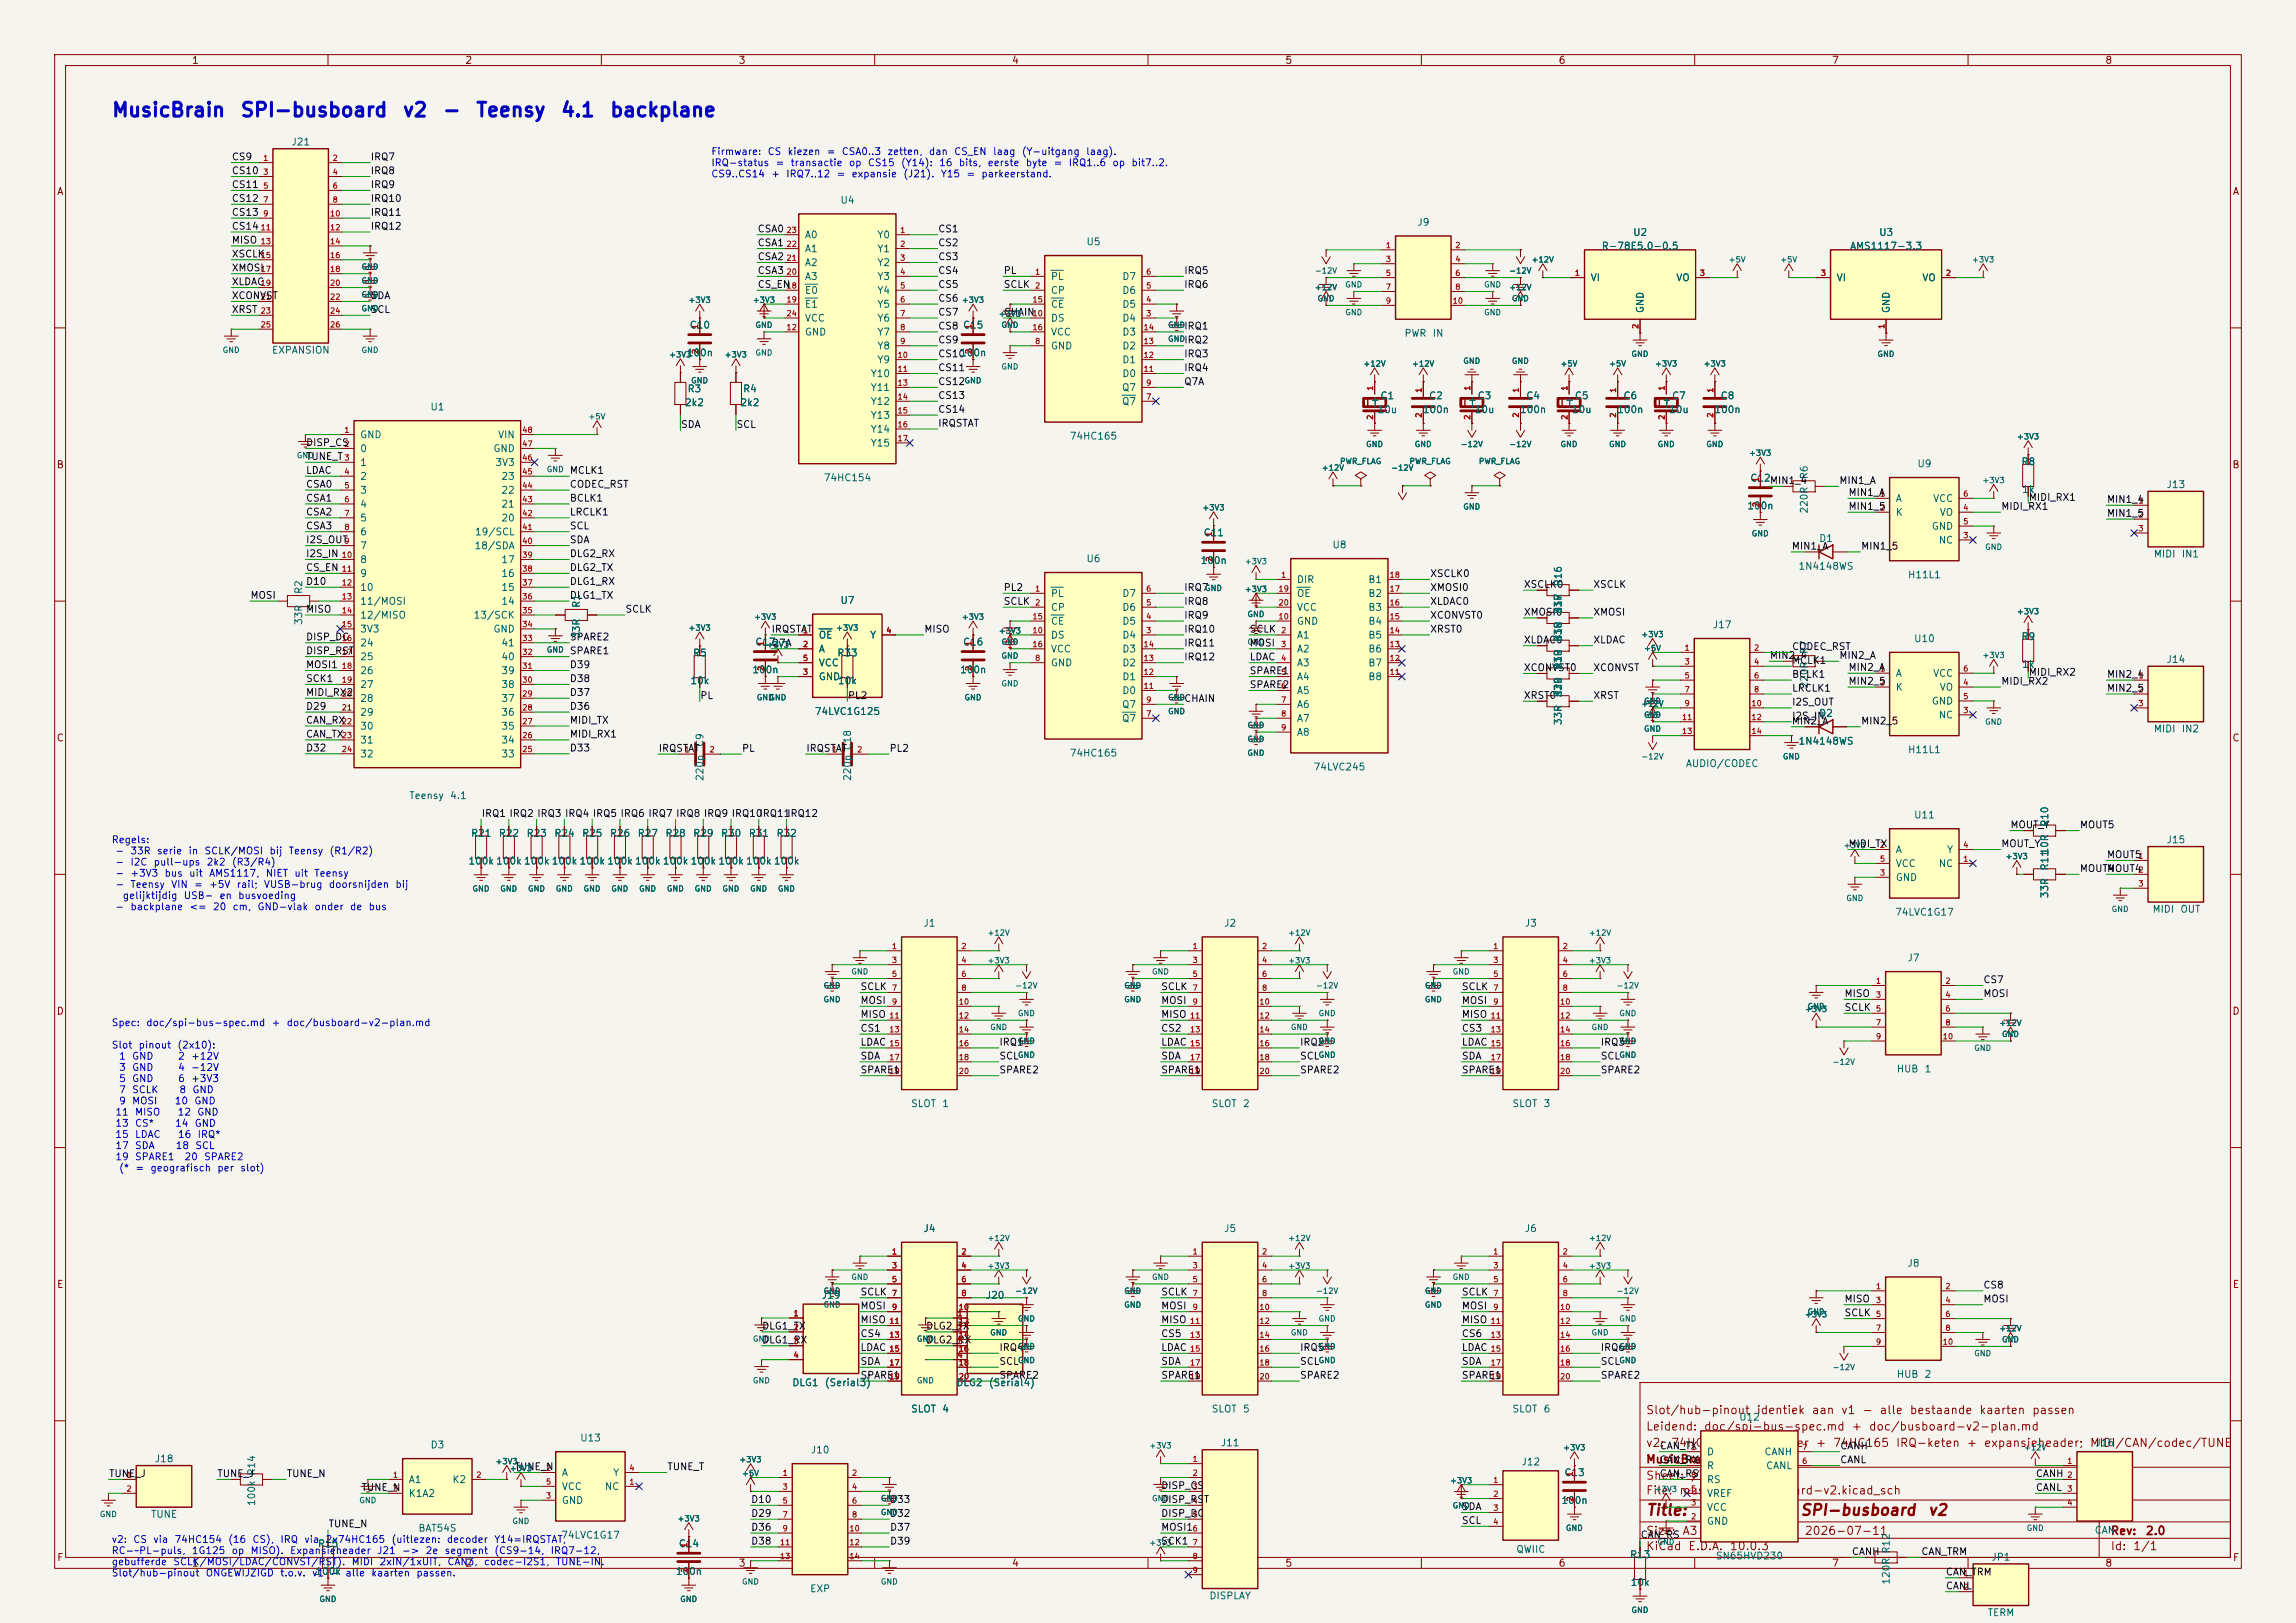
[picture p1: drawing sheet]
<svg xmlns="http://www.w3.org/2000/svg" width="420mm" height="297mm" viewBox="0 0 420 297" stroke-linecap="round" stroke-linejoin="round" font-family="sans-serif">
<defs><g id="words">
<g font-size="2.5" fill="#0000c2">
<text x="20.3" y="22">MusicBrain</text>
<text x="43.8" y="22">SPI-busboard</text>
<text x="73.5" y="22">v2</text>
<text x="80.8" y="22">-</text>
<text x="86.9" y="22">Teensy</text>
<text x="102.4" y="22">4.1</text>
<text x="111.4" y="22">backplane</text>
</g>
<g font-size="2" fill="#840000">
<text x="301" y="277.8">Title:</text>
<text x="310.7" y="277.8">MusicBrain</text>
<text x="329.2" y="277.8">SPI-busboard</text>
<text x="352.5" y="277.8">v2</text>
</g>
<g font-size="1.5" fill="#840000">
<text x="301" y="262.1">Leidend:</text>
<text x="301" y="259.1">Slot/hub-pinout</text>
<text x="311.6" y="262.1">doc/spi-bus-spec.md</text>
<text x="321.2" y="259.1">identiek</text>
<text x="331.3" y="259.1">aan</text>
<text x="336.7" y="259.1">v1</text>
<text x="338.6" y="262.1">+</text>
<text x="340.5" y="259.1">-</text>
<text x="341.7" y="262.1">doc/busboard-v2-plan.md</text>
<text x="343.7" y="259.1">alle</text>
<text x="349.2" y="259.1">bestaande</text>
<text x="361.9" y="259.1">kaarten</text>
<text x="371.6" y="259.1">passen</text>
<text x="301" y="268.1">MusicBrain</text>
<text x="301" y="265.1">v2:</text>
<text x="305.6" y="265.1">74HC154</text>
<text x="314.9" y="268.1">project</text>
<text x="317.1" y="265.1">CS-decoder</text>
<text x="332" y="265.1">+</text>
<text x="335.2" y="265.1">74HC165</text>
<text x="346.7" y="265.1">IRQ-keten</text>
<text x="359.6" y="265.1">+</text>
<text x="362.8" y="265.1">expansieheader;</text>
<text x="382.2" y="265.1">MIDI/CAN/codec/TUNE</text>
<text x="301" y="273.8">File:</text>
<text x="301" y="271.1">Sheet:</text>
<text x="307.1" y="273.8">musicbrain-busboard-v2.kicad_sch</text>
<text x="309.2" y="271.1">/</text>
<text x="301" y="281.2">Size:</text>
<text x="307.6" y="281.2">A3</text>
<text x="323" y="281.2">Date:</text>
<text x="330" y="281.2">2026-07-11</text>
<text x="386" y="281.2">Rev:</text>
<text x="392.4" y="281.2">2.0</text>
<text x="301" y="284">KiCad</text>
<text x="308.7" y="284">E.D.A.</text>
<text x="316.3" y="284">10.0.3</text>
<text x="386" y="284">Id:</text>
<text x="390.1" y="284">1/1</text>
</g>
<g font-size="1.3" fill="#840000">
<text x="35" y="12">1</text>
<text x="85" y="12">2</text>
<text x="135" y="12">3</text>
<text x="185" y="12">4</text>
<text x="235" y="12">5</text>
<text x="285" y="12">6</text>
<text x="335" y="12">7</text>
<text x="385" y="12">8</text>
<text x="10.3" y="36">A</text>
<text x="408.3" y="36">A</text>
<text x="10.3" y="86">B</text>
<text x="408.2" y="86">B</text>
<text x="10.3" y="136">C</text>
<text x="408.2" y="136">C</text>
<text x="10.3" y="186">D</text>
<text x="408.2" y="186">D</text>
<text x="10.3" y="236">E</text>
<text x="408.3" y="236">E</text>
<text x="10.3" y="286">F</text>
<text x="35" y="287">1</text>
<text x="85" y="287">2</text>
<text x="135" y="287">3</text>
<text x="185" y="287">4</text>
<text x="235" y="287">5</text>
<text x="285" y="287">6</text>
<text x="335" y="287">7</text>
<text x="385" y="287">8</text>
<text x="408.3" y="286">F</text>
</g>
<g font-size="1.3" fill="#0f0f0f">
<text x="42.3" y="29.6">CS9</text>
<text x="67.7" y="29.6">IRQ7</text>
<text x="42.3" y="32.2">CS10</text>
<text x="42.3" y="34.7">CS11</text>
<text x="67.7" y="32.2">IRQ8</text>
<text x="67.7" y="34.7">IRQ9</text>
<text x="42.3" y="39.8">CS13</text>
<text x="42.3" y="37.3">CS12</text>
<text x="67.7" y="37.3">IRQ10</text>
<text x="67.7" y="39.8">IRQ11</text>
<text x="42.3" y="42.3">CS14</text>
<text x="42.3" y="44.9">MISO</text>
<text x="42.3" y="47.4">XSCLK</text>
<text x="67.7" y="42.3">IRQ12</text>
<text x="138.5" y="42.8">CSA0</text>
<text x="138.5" y="45.4">CSA1</text>
<text x="138.5" y="47.9">CSA2</text>
<text x="171.5" y="42.8">CS1</text>
<text x="171.5" y="47.9">CS3</text>
<text x="171.5" y="45.4">CS2</text>
<text x="42.3" y="50">XMOSI</text>
<text x="42.3" y="52.5">XLDAC</text>
<text x="138.5" y="50.4">CSA3</text>
<text x="138.5" y="53">CS_EN</text>
<text x="171.5" y="50.4">CS4</text>
<text x="171.5" y="53">CS5</text>
<text x="183.5" y="53">SCLK</text>
<text x="183.5" y="50.4">PL</text>
<text x="216.5" y="53">IRQ6</text>
<text x="216.5" y="50.4">IRQ5</text>
<text x="42.3" y="55">XCONVST</text>
<text x="42.3" y="57.6">XRST</text>
<text x="67.7" y="57.6">SCL</text>
<text x="67.7" y="55">SDA</text>
<text x="171.5" y="55.5">CS6</text>
<text x="171.5" y="58.1">CS7</text>
<text x="183.5" y="58.1">CHAIN</text>
<text x="171.5" y="63.1">CS9</text>
<text x="171.5" y="65.7">CS10</text>
<text x="171.5" y="60.6">CS8 C15</text>
<text x="216.5" y="60.6">IRQ1</text>
<text x="216.5" y="63.1">IRQ2</text>
<text x="216.5" y="65.7">IRQ3</text>
<text x="171.5" y="68.2">CS11</text>
<text x="171.5" y="70.8">CS12</text>
<text x="216.5" y="68.2">IRQ4</text>
<text x="216.5" y="70.8">Q7A</text>
<text x="171.5" y="73.3">CS13</text>
<text x="171.5" y="75.8">CS14</text>
<text x="55.9" y="81.9">DISP_CS</text>
<text x="124.5" y="78.6">SDA</text>
<text x="134.6" y="78.6">SCL</text>
<text x="171.5" y="78.4">IRQSTAT</text>
<text x="55.9" y="87">LDAC</text>
<text x="55.9" y="89.6">CSA0</text>
<text x="55.9" y="84.5">TUNE_T</text>
<text x="104.1" y="89.6">CODEC_RST</text>
<text x="104.1" y="87">MCLK1</text>
<text x="323.6" y="88.9">MIN1_4</text>
<text x="336.4" y="88.9">MIN1_A</text>
<text x="55.9" y="92.1">CSA1</text>
<text x="55.9" y="94.6">CSA2</text>
<text x="104.1" y="94.6">LRCLK1</text>
<text x="104.1" y="92.1">BCLK1</text>
<text x="338" y="91.1">MIN1_A</text>
<text x="338" y="93.6">MIN1_5</text>
<text x="366" y="93.6">MIDI_RX1</text>
<text x="371" y="92">MIDI_RX1</text>
<text x="385.3" y="92.3">MIN1_4</text>
<text x="385.3" y="94.9">MIN1_5</text>
<text x="55.9" y="97.2">CSA3</text>
<text x="55.9" y="99.7">I2S_OUT</text>
<text x="104.1" y="99.7">SDA</text>
<text x="104.1" y="97.2">SCL</text>
<text x="327.7" y="100.9">MIN1_A</text>
<text x="340.3" y="100.9">MIN1_5</text>
<text x="55.9" y="102.3">I2S_IN</text>
<text x="55.9" y="104.8">CS_EN</text>
<text x="55.9" y="107.3">D10</text>
<text x="104.1" y="104.8">DLG2_TX</text>
<text x="104.1" y="102.3">DLG2_RX</text>
<text x="104.1" y="107.3">DLG1_RX</text>
<text x="261.5" y="105.9">XSCLK0</text>
<text x="278.7" y="107.9">XSCLK0</text>
<text x="291.4" y="107.9">XSCLK</text>
<text x="45.7" y="109.9">MOSI</text>
<text x="55.9" y="112.4">MISO</text>
<text x="104.1" y="109.9">DLG1_TX</text>
<text x="114.3" y="112.4">SCLK</text>
<text x="183.5" y="111">SCLK</text>
<text x="183.5" y="108.4">PL2</text>
<text x="216.5" y="108.4">IRQ7</text>
<text x="216.5" y="111">IRQ8</text>
<text x="216.5" y="113.5">IRQ9</text>
<text x="261.5" y="108.4">XMOSI0</text>
<text x="261.5" y="111">XLDAC0</text>
<text x="261.5" y="113.5">XCONVST0</text>
<text x="278.7" y="113">XMOSI0</text>
<text x="291.4" y="113">XMOSI</text>
<text x="55.9" y="117.5">DISP_DC</text>
<text x="104.1" y="117.5">SPARE2</text>
<text x="141" y="118.6">Q7A</text>
<text x="141" y="116.1">IRQSTAT</text>
<text x="169" y="116.1">MISO</text>
<text x="216.5" y="116.1">IRQ10</text>
<text x="216.5" y="118.6">IRQ11</text>
<text x="228.5" y="116.1">SCLK</text>
<text x="228.5" y="118.6">MOSI</text>
<text x="261.5" y="116.1">XRST0</text>
<text x="278.7" y="118">XLDAC0</text>
<text x="291.4" y="118">XLDAC</text>
<text x="327.7" y="119.3">CODEC_RST</text>
<text x="55.9" y="120">DISP_RST</text>
<text x="55.9" y="122.6">MOSI1</text>
<text x="55.9" y="125.1">SCK1</text>
<text x="104.1" y="125.1">D38</text>
<text x="104.1" y="122.6">D39</text>
<text x="104.1" y="120">SPARE1</text>
<text x="216.5" y="121.1">IRQ12</text>
<text x="228.5" y="123.7">SPARE1</text>
<text x="228.5" y="121.1">LDAC</text>
<text x="278.7" y="123.1">XCONVST0</text>
<text x="291.4" y="123.1">XCONVST</text>
<text x="323.6" y="120.9">MIN2_4</text>
<text x="327.7" y="124.3">BCLK1</text>
<text x="327.7" y="121.8">MCLK1</text>
<text x="336.4" y="120.9">MIN2_A</text>
<text x="338" y="123.1">MIN2_A</text>
<text x="338" y="125.6">MIN2_5</text>
<text x="366" y="125.6">MIDI_RX2</text>
<text x="371" y="124">MIDI_RX2</text>
<text x="385.3" y="124.3">MIN2_4</text>
<text x="55.9" y="127.7">MIDI_RX2</text>
<text x="55.9" y="130.2">D29</text>
<text x="104.1" y="130.2">D36</text>
<text x="104.1" y="127.7">D37</text>
<text x="128" y="128.2">PL</text>
<text x="155" y="128.2">PL2</text>
<text x="216.5" y="128.8">CHAIN</text>
<text x="228.5" y="126.2">SPARE2</text>
<text x="278.7" y="128.2">XRST0</text>
<text x="291.4" y="128.2">XRST</text>
<text x="327.7" y="126.9">LRCLK1</text>
<text x="327.7" y="132">I2S_IN</text>
<text x="327.7" y="129.4">I2S_OUT</text>
<text x="385.3" y="126.9">MIN2_5</text>
<text x="55.9" y="132.7">CAN_RX</text>
<text x="55.9" y="135.3">CAN_TX</text>
<text x="55.9" y="137.8">D32</text>
<text x="104.1" y="132.7">MIDI_TX</text>
<text x="104.1" y="137.8">D33</text>
<text x="104.1" y="135.3">MIDI_RX1</text>
<text x="120.4" y="137.9">IRQSTAT</text>
<text x="135.6" y="137.9">PL</text>
<text x="147.4" y="137.9">IRQSTAT</text>
<text x="162.6" y="137.9">PL2</text>
<text x="327.7" y="132.9">MIN2_A</text>
<text x="340.3" y="132.9">MIN2_5</text>
<text x="88" y="149.8">IRQ1 IRQ2 IRQ3 IRQ4 IRQ5 IRQ6 IRQ7 IRQ8 IRQ9 IRQ10</text>
<text x="138.8" y="149.8">IRQ11</text>
<text x="143.9" y="149.8">IRQ12</text>
<text x="338" y="155.3">MIDI_TX</text>
<text x="366" y="155.3">MOUT_Y</text>
<text x="367.6" y="151.9">MOUT_Y</text>
<text x="380.3" y="151.9">MOUT5</text>
<text x="380.3" y="159.9">MOUT4</text>
<text x="385.3" y="157.3">MOUT5</text>
<text x="385.3" y="159.9">MOUT4</text>
<text x="157.3" y="184">MOSI</text>
<text x="157.3" y="181.5">SCLK</text>
<text x="212.3" y="181.5">SCLK</text>
<text x="212.3" y="184">MOSI</text>
<text x="267.3" y="181.5">SCLK</text>
<text x="267.3" y="184">MOSI</text>
<text x="337.3" y="185.3">SCLK</text>
<text x="337.3" y="182.8">MISO</text>
<text x="362.7" y="180.2">CS7</text>
<text x="362.7" y="182.8">MOSI</text>
<text x="157.3" y="191.6">LDAC</text>
<text x="157.3" y="186.6">MISO</text>
<text x="157.3" y="189.1">CS1</text>
<text x="182.7" y="191.6">IRQ1</text>
<text x="212.3" y="189.1">CS2</text>
<text x="212.3" y="186.6">MISO</text>
<text x="212.3" y="191.6">LDAC</text>
<text x="237.7" y="191.6">IRQ2</text>
<text x="267.3" y="191.6">LDAC</text>
<text x="267.3" y="189.1">CS3</text>
<text x="267.3" y="186.6">MISO</text>
<text x="292.7" y="191.6">IRQ3</text>
<text x="157.3" y="196.7">SPARE1</text>
<text x="157.3" y="194.2">SDA</text>
<text x="182.7" y="194.2">SCL</text>
<text x="182.7" y="196.7">SPARE2</text>
<text x="212.3" y="196.7">SPARE1</text>
<text x="212.3" y="194.2">SDA</text>
<text x="237.7" y="194.2">SCL</text>
<text x="237.7" y="196.7">SPARE2</text>
<text x="267.3" y="194.2">SDA</text>
<text x="267.3" y="196.7">SPARE1</text>
<text x="292.7" y="196.7">SPARE2</text>
<text x="292.7" y="194.2">SCL</text>
<text x="157.3" y="237.4">SCLK</text>
<text x="157.3" y="239.9">MOSI</text>
<text x="212.3" y="237.4">SCLK</text>
<text x="212.3" y="239.9">MOSI</text>
<text x="267.3" y="239.9">MOSI</text>
<text x="267.3" y="237.4">SCLK</text>
<text x="337.3" y="238.6">MISO</text>
<text x="362.7" y="236.1">CS8</text>
<text x="362.7" y="238.6">MOSI</text>
<text x="139.3" y="243.6">DLG1_TX</text>
<text x="157.3" y="245">CS4</text>
<text x="157.3" y="242.4">MISO</text>
<text x="169.3" y="243.6">DLG2_TX</text>
<text x="212.3" y="245">CS5</text>
<text x="212.3" y="242.4">MISO</text>
<text x="267.3" y="242.4">MISO</text>
<text x="267.3" y="245">CS6</text>
<text x="337.3" y="241.2">SCLK</text>
<text x="139.3" y="246.1">DLG1_RX</text>
<text x="157.3" y="247.5">LDAC</text>
<text x="157.3" y="250.1">SDA</text>
<text x="169.3" y="246.1">DLG2_RX</text>
<text x="182.7" y="250.1">SCL</text>
<text x="182.7" y="247.5">IRQ4</text>
<text x="212.3" y="247.5">LDAC</text>
<text x="212.3" y="250.1">SDA</text>
<text x="237.7" y="250.1">SCL</text>
<text x="237.7" y="247.5">IRQ5</text>
<text x="267.3" y="247.5">LDAC</text>
<text x="267.3" y="250.1">SDA</text>
<text x="292.7" y="250.1">SCL</text>
<text x="292.7" y="247.5">IRQ6</text>
<text x="157.3" y="252.6">SPARE1</text>
<text x="182.7" y="252.6">SPARE2</text>
<text x="212.3" y="252.6">SPARE1</text>
<text x="237.7" y="252.6">SPARE2</text>
<text x="267.3" y="252.6">SPARE1</text>
<text x="292.7" y="252.6">SPARE2</text>
<text x="94" y="269.3">TUNE_N</text>
<text x="122" y="269.3">TUNE_T</text>
<text x="303.5" y="265.5">CAN_TX</text>
<text x="303.5" y="268.1">CAN_RX</text>
<text x="336.5" y="265.5">CANH</text>
<text x="336.5" y="268.1">CANL</text>
<text x="19.8" y="270.6">TUNE_J</text>
<text x="39.6" y="270.6">TUNE_J</text>
<text x="52.3" y="270.6">TUNE_N</text>
<text x="66" y="273.1">TUNE_N</text>
<text x="137.3" y="275.3">D10</text>
<text x="162.7" y="275.3">D33</text>
<text x="212.3" y="272.8">DISP_CS</text>
<text x="212.3" y="275.3">DISP_RST</text>
<text x="303.5" y="270.6">CAN_RS</text>
<text x="372.3" y="270.6">CANH</text>
<text x="372.3" y="273.1">CANL</text>
<text x="60" y="279.8">TUNE_N</text>
<text x="137.3" y="277.9">D29</text>
<text x="137.3" y="280.4">D36</text>
<text x="162.7" y="280.4">D37</text>
<text x="162.7" y="277.9">D32</text>
<text x="212.3" y="280.4">MOSI1</text>
<text x="212.3" y="277.9">DISP_DC</text>
<text x="267.3" y="279.2">SCL</text>
<text x="267.3" y="276.6">SDA</text>
<text x="300" y="281.8">CAN_RS</text>
<text x="137.3" y="283">D38</text>
<text x="162.7" y="283">D39</text>
<text x="212.3" y="283">SCK1</text>
<text x="338.6" y="284.9">CANH</text>
<text x="351.3" y="284.9">CAN_TRM</text>
<text x="355.8" y="291.1">CANL</text>
<text x="355.8" y="288.6">CAN_TRM</text>
</g>
<g font-size="1.3" fill="#006464">
<text x="53.2" y="26.9">J21</text>
<text x="153.6" y="37.6">U4</text>
<text x="259.2" y="41.6">J9</text>
<text x="147.1" y="46.5">A1</text>
<text x="147.1" y="43.9">A0</text>
<text x="160.4" y="43.9">Y0</text>
<text x="160.4" y="46.5">Y1</text>
<text x="198.6" y="45.2">U5</text>
<text x="292.9" y="46">R-78E5.0-0.5</text>
<text x="298.6" y="43.5">U2</text>
<text x="338.3" y="46">AMS1117-3.3</text>
<text x="343.6" y="43.5">U3</text>
<text x="147.1" y="51.5">A3</text>
<text x="147.1" y="49">A2</text>
<text x="160.4" y="49">Y2</text>
<text x="160.4" y="51.5">Y3</text>
<text x="192.1" y="51.5">PL</text>
<text x="205.2" y="51.5">D7</text>
<text x="290.9" y="51.8">VI</text>
<text x="306.5" y="51.8">VO</text>
<text x="335.9" y="51.8">VI</text>
<text x="351.5" y="51.8">VO</text>
<text x="147.1" y="54.1">E0</text>
<text x="147.1" y="56.6">E1</text>
<text x="147.1" y="59.2">VCC</text>
<text x="160.4" y="54.1">Y4</text>
<text x="160.4" y="56.6">Y5</text>
<text x="160.4" y="59.2">Y6</text>
<text x="192.1" y="54.1">CP</text>
<text x="192.1" y="59.2">DS</text>
<text x="192.1" y="56.6">CE</text>
<text x="205.2" y="59.2">D4</text>
<text x="205.2" y="56.6">D5</text>
<text x="205.2" y="54.1">D6</text>
<text x="301" y="57.4" transform="rotate(-90 301 57.4)">GND</text>
<text x="346" y="57.4" transform="rotate(-90 346 57.4)">GND</text>
<text x="49.6" y="65">EXPANSION</text>
<text x="125.5" y="65.5">100n</text>
<text x="126.1" y="60.4">C10</text>
<text x="147.1" y="61.7">GND</text>
<text x="160.4" y="61.7">Y7</text>
<text x="160.4" y="64.2">Y8</text>
<text x="175.5" y="65.5">100n</text>
<text x="176.1" y="60.4">C15</text>
<text x="192.1" y="64.2">GND</text>
<text x="192.1" y="61.7">VCC</text>
<text x="205.2" y="64.2">D2</text>
<text x="205.2" y="61.7">D3</text>
<text x="256.8" y="61.9">PWR</text>
<text x="262" y="61.9">IN</text>
<text x="159.2" y="69.3">Y10</text>
<text x="159.2" y="71.9">Y11</text>
<text x="160.4" y="66.8">Y9</text>
<text x="205.1" y="71.9">Q7</text>
<text x="205.2" y="69.3">D0</text>
<text x="205.2" y="66.8">D1</text>
<text x="78.6" y="75.4">U1</text>
<text x="125.2" y="74.6">2k2</text>
<text x="125.7" y="72.1">R3</text>
<text x="135.3" y="74.6">2k2</text>
<text x="135.8" y="72.1">R4</text>
<text x="159.2" y="74.4">Y12</text>
<text x="159.2" y="76.9">Y13</text>
<text x="205.1" y="74.4">Q7</text>
<text x="251.9" y="75.9">10u</text>
<text x="252.4" y="73.4">C1</text>
<text x="252.4" y="74.9" transform="rotate(-90 252.4 74.9)">-</text>
<text x="252.4" y="74.2" transform="rotate(-90 252.4 74.2)">+</text>
<text x="260.1" y="75.9">100n</text>
<text x="261.3" y="73.4">C2</text>
<text x="269.6" y="75.9">10u</text>
<text x="270.2" y="73.4">C3</text>
<text x="270.2" y="74.9" transform="rotate(-90 270.2 74.9)">-</text>
<text x="270.2" y="74.2" transform="rotate(-90 270.2 74.2)">+</text>
<text x="277.9" y="75.9">100n</text>
<text x="279.1" y="73.4">C4</text>
<text x="287.4" y="75.9">10u</text>
<text x="288" y="73.4">C5</text>
<text x="288" y="74.9" transform="rotate(-90 288 74.9)">-</text>
<text x="288" y="74.2" transform="rotate(-90 288 74.2)">+</text>
<text x="295.7" y="75.9">100n</text>
<text x="296.9" y="73.4">C6</text>
<text x="305.2" y="75.9">10u</text>
<text x="305.7" y="73.4">C7</text>
<text x="305.8" y="74.9" transform="rotate(-90 305.8 74.9)">-</text>
<text x="305.8" y="74.2" transform="rotate(-90 305.8 74.2)">+</text>
<text x="313.5" y="75.9">100n</text>
<text x="314.6" y="73.4">C8</text>
<text x="65.8" y="80.5">GND</text>
<text x="65.8" y="83">0</text>
<text x="90.2" y="83">GND</text>
<text x="91" y="80.5">VIN</text>
<text x="159.2" y="79.5">Y14</text>
<text x="159.2" y="82">Y15</text>
<text x="195.6" y="80.8">74HC165</text>
<text x="65.8" y="85.6">1</text>
<text x="65.8" y="88.1">2</text>
<text x="90.5" y="85.6">3V3</text>
<text x="91.6" y="88.1">23</text>
<text x="150.6" y="88.4">74HC154</text>
<text x="320.1" y="88.4">C12</text>
<text x="331" y="87.8" transform="rotate(-90 331 87.8)">R6</text>
<text x="350.6" y="85.8">U9</text>
<text x="369.7" y="85.4">R8</text>
<text x="396.2" y="89.6">J13</text>
<text x="65.8" y="90.7">3</text>
<text x="65.8" y="93.2">4</text>
<text x="65.8" y="95.7">5</text>
<text x="91.6" y="95.7">20</text>
<text x="91.6" y="93.2">21</text>
<text x="91.6" y="90.7">22</text>
<text x="319.5" y="93.5">100n</text>
<text x="331" y="94.1" transform="rotate(-90 331 94.1)">220R</text>
<text x="346.7" y="92.2">A</text>
<text x="346.7" y="94.7">K</text>
<text x="353.5" y="92.2">VCC</text>
<text x="354.7" y="94.7">VO</text>
<text x="369.8" y="90.5">1k</text>
<text x="65.8" y="98.3">6</text>
<text x="65.8" y="100.8">7</text>
<text x="86.7" y="100.8">18/SDA</text>
<text x="86.8" y="98.3">19/SCL</text>
<text x="220.1" y="98.4">C11</text>
<text x="243.6" y="100.7">U8</text>
<text x="332.7" y="99.5">D1</text>
<text x="353.3" y="97.2">GND</text>
<text x="354.5" y="99.8">NC</text>
<text x="65.8" y="103.4">8</text>
<text x="65.8" y="105.9">9</text>
<text x="91.6" y="105.9">16</text>
<text x="91.6" y="103.4">17</text>
<text x="198.6" y="103.2">U6</text>
<text x="219.5" y="103.5">100n</text>
<text x="237.1" y="107">DIR</text>
<text x="250.2" y="107">B1</text>
<text x="286" y="107.4" transform="rotate(-90 286 107.4)">R16</text>
<text x="328.9" y="104.6">1N4148WS</text>
<text x="348.9" y="106.1">H11L1</text>
<text x="393.9" y="102.3">MIDI</text>
<text x="399" y="102.3">IN1</text>
<text x="55.6" y="108.8" transform="rotate(-90 55.6 108.8)">R2</text>
<text x="65.8" y="108.4">10</text>
<text x="65.8" y="111">11/MOSI</text>
<text x="65.8" y="113.5">12/MISO</text>
<text x="86.5" y="113.5">13/SCK</text>
<text x="91.6" y="111">14</text>
<text x="91.6" y="108.4">15</text>
<text x="106.4" y="111.3" transform="rotate(-90 106.4 111.3)">R1</text>
<text x="153.6" y="110.8">U7</text>
<text x="192.1" y="109.5">PL</text>
<text x="192.1" y="112.1">CP</text>
<text x="205.2" y="112.1">D6</text>
<text x="205.2" y="109.5">D7</text>
<text x="237.1" y="109.5">OE</text>
<text x="237.1" y="112.1">VCC</text>
<text x="250.2" y="112.1">B3</text>
<text x="250.2" y="109.5">B2</text>
<text x="286" y="112.5" transform="rotate(-90 286 112.5)">R17</text>
<text x="286" y="112.5" transform="rotate(-90 286 112.5)">33R</text>
<text x="55.6" y="114.5" transform="rotate(-90 55.6 114.5)">33R</text>
<text x="65.8" y="116.1">3V3</text>
<text x="65.8" y="118.6">24</text>
<text x="90.2" y="116.1">GND</text>
<text x="91.6" y="118.6">41</text>
<text x="106.4" y="117" transform="rotate(-90 106.4 117)">33R</text>
<text x="138.1" y="118.4">C17</text>
<text x="149.7" y="117.2">OE</text>
<text x="149.7" y="119.7">A</text>
<text x="159" y="117.2">Y</text>
<text x="176.1" y="118.4">C16</text>
<text x="192.1" y="117.2">DS</text>
<text x="192.1" y="114.6">CE</text>
<text x="192.1" y="119.7">VCC</text>
<text x="205.2" y="117.2">D4</text>
<text x="205.2" y="114.6">D5</text>
<text x="205.2" y="119.7">D3</text>
<text x="237.1" y="117.2">A1</text>
<text x="237.1" y="119.7">A2</text>
<text x="237.1" y="114.6">GND</text>
<text x="250.2" y="119.7">B6</text>
<text x="250.2" y="117.2">B5</text>
<text x="250.2" y="114.6">B4</text>
<text x="286" y="117.6" transform="rotate(-90 286 117.6)">33R</text>
<text x="286" y="117.6" transform="rotate(-90 286 117.6)">R18</text>
<text x="313.2" y="115.3">J17</text>
<text x="331" y="119.8" transform="rotate(-90 331 119.8)">R7</text>
<text x="350" y="117.8">U10</text>
<text x="369.7" y="117.4">R9</text>
<text x="65.8" y="121.1">25</text>
<text x="65.8" y="123.7">26</text>
<text x="91.6" y="123.7">39</text>
<text x="91.6" y="121.1">40</text>
<text x="126.2" y="125.5">10k</text>
<text x="126.7" y="120.4">R5</text>
<text x="137.5" y="123.5">100n</text>
<text x="149.7" y="124.8">GND</text>
<text x="149.7" y="122.2">VCC</text>
<text x="153.1" y="120.4">R33</text>
<text x="153.2" y="125.5">10k</text>
<text x="175.5" y="123.5">100n</text>
<text x="192.1" y="122.2">GND</text>
<text x="205.2" y="124.8">D1</text>
<text x="205.2" y="122.2">D2</text>
<text x="237.1" y="122.2">A3</text>
<text x="237.1" y="124.8">A4</text>
<text x="250.2" y="124.8">B8</text>
<text x="250.2" y="122.2">B7</text>
<text x="286" y="122.6" transform="rotate(-90 286 122.6)">R19</text>
<text x="286" y="122.6" transform="rotate(-90 286 122.6)">33R</text>
<text x="346.7" y="124.2">A</text>
<text x="353.5" y="124.2">VCC</text>
<text x="369.8" y="122.5">1k</text>
<text x="396.2" y="121.6">J14</text>
<text x="65.8" y="126.2">27</text>
<text x="65.8" y="128.8">28</text>
<text x="65.8" y="131.3">29</text>
<text x="91.6" y="131.3">36</text>
<text x="91.6" y="128.8">37</text>
<text x="91.6" y="126.2">38</text>
<text x="148.9" y="131.1">74LVC1G125</text>
<text x="205.1" y="129.9">Q7</text>
<text x="205.2" y="127.3">D0</text>
<text x="237.1" y="127.3">A5</text>
<text x="237.1" y="129.9">A6</text>
<text x="286" y="127.7" transform="rotate(-90 286 127.7)">R20</text>
<text x="286" y="127.7" transform="rotate(-90 286 127.7)">33R</text>
<text x="331" y="126.1" transform="rotate(-90 331 126.1)">220R</text>
<text x="332.7" y="131.5">D2</text>
<text x="346.7" y="126.7">K</text>
<text x="353.3" y="129.2">GND</text>
<text x="354.5" y="131.8">NC</text>
<text x="354.7" y="126.7">VO</text>
<text x="65.8" y="133.8">30</text>
<text x="65.8" y="136.4">31</text>
<text x="91.6" y="136.4">34</text>
<text x="91.6" y="133.8">35</text>
<text x="129" y="136.8" transform="rotate(-90 129 136.8)">C9</text>
<text x="156" y="137.4" transform="rotate(-90 156 137.4)">C18</text>
<text x="205.1" y="132.4">Q7</text>
<text x="237.1" y="132.4">A7</text>
<text x="237.1" y="134.9">A8</text>
<text x="286" y="132.8" transform="rotate(-90 286 132.8)">33R</text>
<text x="328.9" y="136.6">1N4148WS</text>
<text x="393.9" y="134.3">MIDI</text>
<text x="399" y="134.3">IN2</text>
<text x="65.8" y="138.9">32</text>
<text x="91.6" y="138.9">33</text>
<text x="129" y="143" transform="rotate(-90 129 143)">220p</text>
<text x="156" y="143" transform="rotate(-90 156 143)">220p</text>
<text x="195.6" y="138.8">74HC165</text>
<text x="240.2" y="141.3">74LVC245</text>
<text x="308.3" y="140.7">AUDIO/CODEC</text>
<text x="348.9" y="138.1">H11L1</text>
<text x="74.8" y="146.5">Teensy</text>
<text x="82.2" y="146.5">4.1</text>
<text x="86.1" y="153.4">R21</text>
<text x="91.1" y="153.4">R22</text>
<text x="96.2" y="153.4">R23</text>
<text x="101.3" y="153.4">R24</text>
<text x="106.4" y="153.4">R25</text>
<text x="111.5" y="153.4">R26</text>
<text x="116.5" y="153.4">R27</text>
<text x="121.6" y="153.4">R28</text>
<text x="126.7" y="153.4">R29</text>
<text x="131.8" y="153.4">R30</text>
<text x="136.9" y="153.4">R31</text>
<text x="141.9" y="153.4">R32</text>
<text x="350" y="150.1">U11</text>
<text x="375" y="151.4" transform="rotate(-90 375 151.4)">R10</text>
<text x="396.2" y="154.6">J15</text>
<text x="85.6" y="158.5">100k 100k 100k 100k 100k 100k 100k 100k 100k 100k 100k 100k</text>
<text x="346.7" y="156.4">A</text>
<text x="346.7" y="161.5">GND</text>
<text x="346.7" y="159">VCC</text>
<text x="354.5" y="159">NC</text>
<text x="356" y="156.4">Y</text>
<text x="375" y="159.4" transform="rotate(-90 375 159.4)">R11</text>
<text x="375" y="156.5" transform="rotate(-90 375 156.5)">10R</text>
<text x="346.5" y="167.9">74LVC1G17</text>
<text x="375" y="164.5" transform="rotate(-90 375 164.5)">33R</text>
<text x="393.6" y="167.3">MIDI</text>
<text x="398.7" y="167.3">OUT</text>
<text x="168.8" y="169.9">J1</text>
<text x="223.8" y="169.9">J2</text>
<text x="278.8" y="169.9">J3</text>
<text x="348.8" y="176.2">J7</text>
<text x="346.8" y="196.6">HUB</text>
<text x="351.9" y="196.6">1</text>
<text x="166.5" y="202.9">SLOT</text>
<text x="172.2" y="202.9">1</text>
<text x="221.5" y="202.9">SLOT</text>
<text x="227.2" y="202.9">2</text>
<text x="276.5" y="202.9">SLOT</text>
<text x="282.2" y="202.9">3</text>
<text x="168.8" y="225.8">J4</text>
<text x="223.8" y="225.8">J5</text>
<text x="278.8" y="225.8">J6</text>
<text x="348.8" y="232.1">J8</text>
<text x="150.2" y="238">J19</text>
<text x="180.2" y="238">J20</text>
<text x="144.8" y="254">DLG1</text>
<text x="150.8" y="254">(Serial3)</text>
<text x="174.8" y="254">DLG2</text>
<text x="180.8" y="254">(Serial4)</text>
<text x="346.8" y="252.4">HUB</text>
<text x="351.9" y="252.4">2</text>
<text x="166.5" y="258.8">SLOT</text>
<text x="172.2" y="258.8">4</text>
<text x="221.5" y="258.8">SLOT</text>
<text x="227.2" y="258.8">5</text>
<text x="276.5" y="258.8">SLOT</text>
<text x="282.2" y="258.8">6</text>
<text x="318" y="260.3">U12</text>
<text x="28.2" y="267.9">J18</text>
<text x="78.7" y="265.4">D3</text>
<text x="106" y="264.1">U13</text>
<text x="148.2" y="266.3">J10</text>
<text x="223.2" y="265">J11</text>
<text x="278.2" y="268.5">J12</text>
<text x="312.1" y="266.6">D</text>
<text x="312.1" y="269.2">R</text>
<text x="322.7" y="266.6">CANH</text>
<text x="323" y="269.2">CANL</text>
<text x="383.2" y="265">J16</text>
<text x="47" y="275.7" transform="rotate(-90 47 275.7)">100k R14</text>
<text x="74.7" y="271.7">A1</text>
<text x="74.7" y="274.2">K1A2</text>
<text x="82.7" y="271.7">K2</text>
<text x="102.7" y="270.4">A</text>
<text x="102.7" y="275.5">GND</text>
<text x="102.7" y="273">VCC</text>
<text x="110.5" y="273">NC</text>
<text x="112" y="270.4">Y</text>
<text x="285.5" y="275.5">100n</text>
<text x="286.1" y="270.4">C13</text>
<text x="312.1" y="274.2">VREF</text>
<text x="312.1" y="271.7">RS</text>
<text x="27.5" y="278.1">TUNE</text>
<text x="76.4" y="280.6">BAT54S</text>
<text x="102.5" y="281.9">74LVC1G17</text>
<text x="312.1" y="279.3">GND</text>
<text x="312.1" y="276.8">VCC</text>
<text x="383.1" y="281">CAN</text>
<text x="58.1" y="283.4">R15</text>
<text x="124.1" y="283.4">C14</text>
<text x="277.3" y="284.5">QWIIC</text>
<text x="298.1" y="285.4">R13</text>
<text x="313.8" y="285.7">SN65HVD230</text>
<text x="346" y="284.4" transform="rotate(-90 346 284.4)">R12</text>
<text x="364.2" y="285.9">JP1</text>
<text x="57.6" y="288.5">100k alle</text>
<text x="57.6" y="288.5">100k</text>
<text x="123.5" y="288.5">100n</text>
<text x="148.1" y="291.7">EXP</text>
<text x="221.1" y="293">DISPLAY</text>
<text x="298.2" y="290.5">10k</text>
<text x="346" y="290.1" transform="rotate(-90 346 290.1)">120R</text>
<text x="363.5" y="296.1">TERM</text>
</g>
<g font-size="1.3" fill="#0000c2">
<text x="130" y="28.7">Firmware:</text>
<text x="140.3" y="28.7">CS</text>
<text x="144" y="28.7">kiezen</text>
<text x="151.1" y="28.7">=</text>
<text x="153.9" y="28.7">CSA0..3</text>
<text x="162.2" y="28.7">zetten,</text>
<text x="169.8" y="28.7">dan</text>
<text x="174.4" y="28.7">CS_EN</text>
<text x="181.5" y="28.7">laag</text>
<text x="186.8" y="28.7">(Y-uitgang</text>
<text x="198.6" y="28.7">laag).</text>
<text x="130" y="30.7">IRQ-status</text>
<text x="130" y="32.8">CS9..CS14</text>
<text x="141" y="32.8">+</text>
<text x="141.8" y="30.7">=</text>
<text x="143.7" y="32.8">IRQ7..12</text>
<text x="144.5" y="30.7">transactie</text>
<text x="152.9" y="32.8">=</text>
<text x="155.2" y="30.7">op</text>
<text x="155.7" y="32.8">expansie</text>
<text x="158.6" y="30.7">CS15</text>
<text x="164.7" y="30.7">(Y14):</text>
<text x="165.1" y="32.8">(J21).</text>
<text x="171.7" y="30.7">16</text>
<text x="172" y="32.8">Y15</text>
<text x="175.3" y="30.7">bits,</text>
<text x="176.7" y="32.8">=</text>
<text x="179.4" y="32.8">parkeerstand.</text>
<text x="180.6" y="30.7">eerste</text>
<text x="187.5" y="30.7">byte</text>
<text x="192.6" y="30.7">=</text>
<text x="195.4" y="30.7">IRQ1..6</text>
<text x="203.4" y="30.7">op</text>
<text x="206.8" y="30.7">bit7..2.</text>
<text x="20.3" y="154.6">Regels:</text>
<text x="21" y="156.7">-</text>
<text x="21" y="158.7">-</text>
<text x="21" y="160.7">-</text>
<text x="23.7" y="156.7">33R</text>
<text x="23.7" y="158.7">I2C</text>
<text x="23.7" y="160.7">+3V3</text>
<text x="28" y="158.7">pull-ups</text>
<text x="28.6" y="156.7">serie</text>
<text x="30" y="160.7">bus</text>
<text x="34.4" y="156.7">in</text>
<text x="34.5" y="160.7">uit</text>
<text x="37.3" y="156.7">SCLK/MOSI</text>
<text x="37.7" y="158.7">2k2</text>
<text x="38.1" y="160.7">AMS1117,</text>
<text x="42.3" y="158.7">(R3/R4)</text>
<text x="48.5" y="160.7">NIET</text>
<text x="49.2" y="156.7">bij</text>
<text x="52.7" y="156.7">Teensy</text>
<text x="53.7" y="160.7">uit</text>
<text x="57.4" y="160.7">Teensy</text>
<text x="60.2" y="156.7">(R1/R2)</text>
<text x="21" y="162.8">-</text>
<text x="21" y="166.9">-</text>
<text x="22.3" y="164.8">gelijktijdig</text>
<text x="23.7" y="162.8">Teensy</text>
<text x="23.7" y="166.9">backplane</text>
<text x="31.2" y="162.8">VIN</text>
<text x="33.5" y="164.8">USB-</text>
<text x="34.5" y="166.9">&lt;=</text>
<text x="35.4" y="162.8">=</text>
<text x="38.1" y="162.8">+5V</text>
<text x="38.8" y="166.9">20</text>
<text x="40.1" y="164.8">en</text>
<text x="42.4" y="166.9">cm,</text>
<text x="43.2" y="162.8">rail;</text>
<text x="43.5" y="164.8">busvoeding</text>
<text x="47" y="166.9">GND-vlak</text>
<text x="48.2" y="162.8">VUSB-brug</text>
<text x="57.4" y="166.9">onder</text>
<text x="60" y="162.8">doorsnijden</text>
<text x="63.9" y="166.9">de</text>
<text x="67.3" y="166.9">bus</text>
<text x="72.2" y="162.8">bij</text>
<text x="20.3" y="188.1">Spec:</text>
<text x="26.6" y="188.1">doc/spi-bus-spec.md</text>
<text x="49.6" y="188.1">+</text>
<text x="52.3" y="188.1">doc/busboard-v2-plan.md</text>
<text x="20.3" y="192.2">Slot</text>
<text x="21.7" y="194.2">1</text>
<text x="21.7" y="196.3">3</text>
<text x="24.1" y="194.2">GND</text>
<text x="24.1" y="196.3">GND</text>
<text x="25.2" y="192.2">pinout</text>
<text x="32.3" y="192.2">(2x10):</text>
<text x="32.5" y="194.2">2</text>
<text x="32.5" y="196.3">4</text>
<text x="34.9" y="194.2">+12V</text>
<text x="34.9" y="196.3">-12V</text>
<text x="21.7" y="198.3">5</text>
<text x="21.7" y="200.4">7</text>
<text x="21.7" y="202.4">9</text>
<text x="24.1" y="198.3">GND</text>
<text x="24.1" y="200.4">SCLK</text>
<text x="24.1" y="202.4">MOSI</text>
<text x="31.8" y="202.4">10</text>
<text x="32.5" y="198.3">6</text>
<text x="32.7" y="200.4">8</text>
<text x="34.9" y="198.3">+3V3</text>
<text x="35.1" y="200.4">GND</text>
<text x="35.4" y="202.4">GND</text>
<text x="21" y="204.4">11</text>
<text x="21" y="206.5">13</text>
<text x="21" y="208.5">15</text>
<text x="24.6" y="204.4">MISO</text>
<text x="24.6" y="206.5">CS*</text>
<text x="24.6" y="208.5">LDAC</text>
<text x="31.9" y="206.5">14</text>
<text x="32.4" y="204.4">12</text>
<text x="32.4" y="208.5">16</text>
<text x="35.5" y="206.5">GND</text>
<text x="36" y="204.4">GND</text>
<text x="36" y="208.5">IRQ*</text>
<text x="21" y="210.6">17</text>
<text x="21" y="212.6">19</text>
<text x="21.7" y="214.7">(*</text>
<text x="24.6" y="210.6">SDA</text>
<text x="24.6" y="212.6">SPARE1</text>
<text x="24.7" y="214.7">=</text>
<text x="27.4" y="214.7">geografisch</text>
<text x="32" y="210.6">18</text>
<text x="33.6" y="212.6">20</text>
<text x="35.6" y="210.6">SCL</text>
<text x="37.2" y="212.6">SPARE2</text>
<text x="39.6" y="214.7">per</text>
<text x="43.8" y="214.7">slot)</text>
<text x="20.3" y="282.7">v2:</text>
<text x="20.3" y="284.7">RC-~PL-puls,</text>
<text x="20.3" y="286.7">gebufferde</text>
<text x="24.3" y="282.7">CS</text>
<text x="27.9" y="282.7">via</text>
<text x="31.6" y="286.7">SCLK/MOSI/LDAC/CONVST/RST).</text>
<text x="31.8" y="282.7">74HC154</text>
<text x="35" y="284.7">1G125</text>
<text x="41.6" y="282.7">(16</text>
<text x="42.3" y="284.7">op</text>
<text x="45.7" y="284.7">MISO).</text>
<text x="46.1" y="282.7">CS),</text>
<text x="51.2" y="282.7">IRQ</text>
<text x="52.9" y="284.7">Expansieheader</text>
<text x="55.5" y="282.7">via</text>
<text x="59.4" y="282.7">2x74HC165</text>
<text x="64.2" y="286.7">MIDI</text>
<text x="68.9" y="284.7">J21</text>
<text x="69.3" y="286.7">2xIN/1xUIT,</text>
<text x="71.5" y="282.7">(uitlezen:</text>
<text x="73.4" y="284.7">-&gt;</text>
<text x="77.7" y="284.7">2e</text>
<text x="81.2" y="284.7">segment</text>
<text x="81.6" y="282.7">decoder</text>
<text x="81.7" y="286.7">CAN3,</text>
<text x="88.4" y="286.7">codec-I2S1,</text>
<text x="90.3" y="282.7">Y14=IRQSTAT,</text>
<text x="90.3" y="284.7">(CS9-14,</text>
<text x="100.6" y="284.7">IRQ7-12,</text>
<text x="101.5" y="286.7">TUNE-IN.</text>
<text x="20.3" y="288.8">Slot/hub-pinout</text>
<text x="37.5" y="288.8">ONGEWIJZIGD</text>
<text x="51.1" y="288.8">t.o.v.</text>
<text x="57" y="288.8">v1</text>
<text x="60.3" y="288.8">-</text>
<text x="67.8" y="288.8">kaarten</text>
<text x="76" y="288.8">passen.</text>
</g>
<g font-size="1" fill="#a90000">
<text x="48" y="29.7">1</text>
<text x="60.7" y="29.7">2</text>
<text x="48" y="32.2">3</text>
<text x="48" y="34.8">5</text>
<text x="60.7" y="32.2">4</text>
<text x="60.7" y="34.8">6</text>
<text x="48" y="37.3">7</text>
<text x="48" y="39.8">9</text>
<text x="60.3" y="39.8">10</text>
<text x="60.7" y="37.3">8</text>
<text x="47.6" y="42.4">11</text>
<text x="47.6" y="44.9">13</text>
<text x="47.6" y="47.5">15</text>
<text x="60.3" y="42.4">12</text>
<text x="60.3" y="44.9">14</text>
<text x="60.3" y="47.5">16</text>
<text x="143.8" y="48">21</text>
<text x="143.8" y="45.4">22</text>
<text x="143.8" y="42.9">23</text>
<text x="164.6" y="42.9">1</text>
<text x="164.6" y="45.4">2</text>
<text x="164.6" y="48">3</text>
<text x="253.4" y="45.6">1</text>
<text x="266.1" y="45.6">2</text>
<text x="47.6" y="50">17</text>
<text x="47.6" y="52.5">19</text>
<text x="60.3" y="50">18</text>
<text x="60.3" y="52.5">20</text>
<text x="143.8" y="53">18</text>
<text x="143.8" y="50.5">20</text>
<text x="164.6" y="50.5">4</text>
<text x="164.6" y="53">5</text>
<text x="189.2" y="50.5">1</text>
<text x="189.2" y="53">2</text>
<text x="209.6" y="53">5</text>
<text x="209.6" y="50.5">6</text>
<text x="253.4" y="48.2">3</text>
<text x="253.4" y="50.7">5</text>
<text x="253.4" y="53.3">7</text>
<text x="266.1" y="48.2">4</text>
<text x="266.1" y="50.7">6</text>
<text x="266.1" y="53.3">8</text>
<text x="288" y="50.7">1</text>
<text x="310.8" y="50.7">3</text>
<text x="333" y="50.7">3</text>
<text x="355.8" y="50.7">2</text>
<text x="47.6" y="55.1">21</text>
<text x="47.6" y="57.6">23</text>
<text x="60.3" y="55.1">22</text>
<text x="60.3" y="57.6">24</text>
<text x="143.8" y="55.6">19</text>
<text x="143.8" y="58.1">24</text>
<text x="164.6" y="55.6">6</text>
<text x="164.6" y="58.1">7</text>
<text x="188.8" y="58.1">10</text>
<text x="188.8" y="55.6">15</text>
<text x="209.6" y="58.1">3</text>
<text x="209.6" y="55.6">4</text>
<text x="253.4" y="55.8">9</text>
<text x="265.6" y="55.8">10</text>
<text x="47.6" y="60.2">25</text>
<text x="60.3" y="60.2">26</text>
<text x="127.9" y="64.9" transform="rotate(-90 127.9 64.9)">2</text>
<text x="127.9" y="60.3" transform="rotate(-90 127.9 60.3)">1</text>
<text x="143.8" y="60.7">12</text>
<text x="164.1" y="65.7">10</text>
<text x="164.6" y="60.7">8</text>
<text x="164.6" y="63.2">9</text>
<text x="177.9" y="64.9" transform="rotate(-90 177.9 64.9)">2</text>
<text x="177.9" y="60.3" transform="rotate(-90 177.9 60.3)">1</text>
<text x="188.8" y="60.7">16</text>
<text x="189.2" y="63.2">8</text>
<text x="209.1" y="65.7">12</text>
<text x="209.1" y="63.2">13</text>
<text x="209.1" y="60.7">14</text>
<text x="299.9" y="60.3" transform="rotate(-90 299.9 60.3)">2</text>
<text x="344.9" y="60.3" transform="rotate(-90 344.9 60.3)">1</text>
<text x="164.1" y="68.3">11</text>
<text x="164.1" y="70.8">13</text>
<text x="209.1" y="68.3">11</text>
<text x="209.6" y="70.8">9</text>
<text x="251.4" y="71.6" transform="rotate(-90 251.4 71.6)">1</text>
<text x="260.3" y="72" transform="rotate(-90 260.3 72)">1</text>
<text x="269.2" y="71.6" transform="rotate(-90 269.2 71.6)">1</text>
<text x="278.1" y="72" transform="rotate(-90 278.1 72)">1</text>
<text x="286.9" y="71.6" transform="rotate(-90 286.9 71.6)">1</text>
<text x="295.8" y="72" transform="rotate(-90 295.8 72)">1</text>
<text x="304.7" y="71.6" transform="rotate(-90 304.7 71.6)">1</text>
<text x="313.6" y="72" transform="rotate(-90 313.6 72)">1</text>
<text x="164.1" y="73.4">14</text>
<text x="164.1" y="75.9">15</text>
<text x="209.6" y="73.4">7</text>
<text x="251.4" y="76.9" transform="rotate(-90 251.4 76.9)">2</text>
<text x="260.3" y="76.6" transform="rotate(-90 260.3 76.6)">2</text>
<text x="269.2" y="76.9" transform="rotate(-90 269.2 76.9)">2</text>
<text x="278.1" y="76.6" transform="rotate(-90 278.1 76.6)">2</text>
<text x="286.9" y="76.9" transform="rotate(-90 286.9 76.9)">2</text>
<text x="295.8" y="76.6" transform="rotate(-90 295.8 76.6)">2</text>
<text x="304.7" y="76.9" transform="rotate(-90 304.7 76.9)">2</text>
<text x="313.6" y="76.6" transform="rotate(-90 313.6 76.6)">2</text>
<text x="62.9" y="79.4">1</text>
<text x="62.9" y="82">2</text>
<text x="95.4" y="82">47</text>
<text x="95.4" y="79.4">48</text>
<text x="164.1" y="78.4">16</text>
<text x="164.1" y="81">17</text>
<text x="62.9" y="84.5">3</text>
<text x="62.9" y="87.1">4</text>
<text x="62.9" y="89.6">5</text>
<text x="95.4" y="89.6">44</text>
<text x="95.4" y="87.1">45</text>
<text x="95.4" y="84.5">46</text>
<text x="321.9" y="88.3" transform="rotate(-90 321.9 88.3)">1</text>
<text x="62.9" y="92.1">6</text>
<text x="62.9" y="94.7">7</text>
<text x="95.4" y="94.7">42</text>
<text x="95.4" y="92.1">43</text>
<text x="321.9" y="92.9" transform="rotate(-90 321.9 92.9)">2</text>
<text x="343.8" y="91.1">1</text>
<text x="343.8" y="93.7">2</text>
<text x="359" y="93.7">4</text>
<text x="359" y="91.1">6</text>
<text x="391" y="92.4">1</text>
<text x="391" y="94.9">2</text>
<text x="62.9" y="97.2">8</text>
<text x="62.9" y="99.8">9</text>
<text x="95.4" y="99.8">40</text>
<text x="95.4" y="97.2">41</text>
<text x="221.9" y="98.3" transform="rotate(-90 221.9 98.3)">1</text>
<text x="359" y="98.7">3</text>
<text x="359" y="96.2">5</text>
<text x="391" y="97.5">3</text>
<text x="62.4" y="102.3">10</text>
<text x="62.4" y="104.8">11</text>
<text x="62.4" y="107.4">12</text>
<text x="95.4" y="107.4">37</text>
<text x="95.4" y="104.8">38</text>
<text x="95.4" y="102.3">39</text>
<text x="221.9" y="102.9" transform="rotate(-90 221.9 102.9)">2</text>
<text x="234.2" y="106">1</text>
<text x="254.1" y="106">18</text>
<text x="62.4" y="109.9">13</text>
<text x="62.4" y="112.5">14</text>
<text x="95.4" y="112.5">35</text>
<text x="95.4" y="109.9">36</text>
<text x="188.8" y="113.6">15</text>
<text x="189.2" y="108.5">1</text>
<text x="189.2" y="111">2</text>
<text x="209.6" y="113.6">4</text>
<text x="209.6" y="111">5</text>
<text x="209.6" y="108.5">6</text>
<text x="233.8" y="113.6">10</text>
<text x="233.8" y="108.5">19</text>
<text x="233.8" y="111">20</text>
<text x="254.1" y="113.6">15</text>
<text x="254.1" y="111">16</text>
<text x="254.1" y="108.5">17</text>
<text x="62.4" y="115">15</text>
<text x="62.4" y="117.5">16</text>
<text x="95.4" y="117.5">33</text>
<text x="95.4" y="115">34</text>
<text x="139.9" y="118.3" transform="rotate(-90 139.9 118.3)">1</text>
<text x="146.8" y="116.1">1</text>
<text x="146.8" y="118.7">2</text>
<text x="162" y="116.1">4</text>
<text x="177.9" y="118.3" transform="rotate(-90 177.9 118.3)">1</text>
<text x="188.8" y="116.1">10</text>
<text x="188.8" y="118.7">16</text>
<text x="209.1" y="118.7">14</text>
<text x="209.6" y="116.1">3</text>
<text x="234.2" y="116.1">2</text>
<text x="234.2" y="118.7">3</text>
<text x="254.1" y="118.7">13</text>
<text x="254.1" y="116.1">14</text>
<text x="308" y="119.3">1</text>
<text x="320.7" y="119.3">2</text>
<text x="62.4" y="120.1">17</text>
<text x="62.4" y="122.6">18</text>
<text x="62.4" y="125.2">19</text>
<text x="95.4" y="125.2">30</text>
<text x="95.4" y="122.6">31</text>
<text x="95.4" y="120.1">32</text>
<text x="139.9" y="122.9" transform="rotate(-90 139.9 122.9)">2</text>
<text x="146.8" y="123.7">3</text>
<text x="146.8" y="121.2">5</text>
<text x="177.9" y="122.9" transform="rotate(-90 177.9 122.9)">2</text>
<text x="189.2" y="121.2">8</text>
<text x="209.1" y="123.7">12</text>
<text x="209.1" y="121.2">13</text>
<text x="234.2" y="121.2">4</text>
<text x="234.2" y="123.7">5</text>
<text x="254.1" y="123.7">11</text>
<text x="254.1" y="121.2">12</text>
<text x="308" y="121.8">3</text>
<text x="308" y="124.4">5</text>
<text x="320.7" y="121.8">4</text>
<text x="320.7" y="124.4">6</text>
<text x="343.8" y="123.1">1</text>
<text x="343.8" y="125.7">2</text>
<text x="359" y="125.7">4</text>
<text x="359" y="123.1">6</text>
<text x="391" y="124.4">1</text>
<text x="62.4" y="127.7">20</text>
<text x="62.4" y="130.2">21</text>
<text x="95.4" y="130.2">28</text>
<text x="95.4" y="127.7">29</text>
<text x="209.1" y="126.3">11</text>
<text x="209.6" y="131.4">7</text>
<text x="209.6" y="128.8">9</text>
<text x="234.2" y="126.3">6</text>
<text x="234.2" y="128.8">7</text>
<text x="234.2" y="131.4">8</text>
<text x="308" y="126.9">7</text>
<text x="308" y="129.5">9</text>
<text x="320.3" y="129.5">10</text>
<text x="320.7" y="126.9">8</text>
<text x="359" y="130.7">3</text>
<text x="359" y="128.2">5</text>
<text x="391" y="126.9">2</text>
<text x="391" y="129.5">3</text>
<text x="62.4" y="132.8">22</text>
<text x="62.4" y="135.3">23</text>
<text x="62.4" y="137.9">24</text>
<text x="95.4" y="137.9">25</text>
<text x="95.4" y="135.3">26</text>
<text x="95.4" y="132.8">27</text>
<text x="125.1" y="137.9">1</text>
<text x="129.7" y="137.9">2</text>
<text x="152.1" y="137.9">1</text>
<text x="156.7" y="137.9">2</text>
<text x="234.2" y="133.9">9</text>
<text x="307.6" y="132">11</text>
<text x="307.6" y="134.5">13</text>
<text x="320.3" y="132">12</text>
<text x="320.3" y="134.5">14</text>
<text x="343.8" y="155.4">2</text>
<text x="359" y="155.4">4</text>
<text x="343.8" y="160.5">3</text>
<text x="343.8" y="157.9">5</text>
<text x="359" y="157.9">1</text>
<text x="391" y="157.4">1</text>
<text x="391" y="159.9">2</text>
<text x="391" y="162.5">3</text>
<text x="163" y="173.9">1</text>
<text x="175.7" y="173.9">2</text>
<text x="218" y="173.9">1</text>
<text x="230.7" y="173.9">2</text>
<text x="273" y="173.9">1</text>
<text x="285.7" y="173.9">2</text>
<text x="163" y="176.5">3</text>
<text x="163" y="179">5</text>
<text x="175.7" y="176.5">4</text>
<text x="175.7" y="179">6</text>
<text x="218" y="176.5">3</text>
<text x="218" y="179">5</text>
<text x="230.7" y="176.5">4</text>
<text x="230.7" y="179">6</text>
<text x="273" y="176.5">3</text>
<text x="273" y="179">5</text>
<text x="285.7" y="176.5">4</text>
<text x="285.7" y="179">6</text>
<text x="163" y="181.5">7</text>
<text x="163" y="184.1">9</text>
<text x="175.3" y="184.1">10</text>
<text x="175.7" y="181.5">8</text>
<text x="218" y="181.5">7</text>
<text x="218" y="184.1">9</text>
<text x="230.3" y="184.1">10</text>
<text x="230.7" y="181.5">8</text>
<text x="273" y="181.5">7</text>
<text x="273" y="184.1">9</text>
<text x="285.3" y="184.1">10</text>
<text x="285.7" y="181.5">8</text>
<text x="343" y="180.3">1</text>
<text x="343" y="182.8">3</text>
<text x="343" y="185.3">5</text>
<text x="355.7" y="180.3">2</text>
<text x="355.7" y="182.8">4</text>
<text x="355.7" y="185.3">6</text>
<text x="162.6" y="186.6">11</text>
<text x="162.6" y="189.2">13</text>
<text x="162.6" y="191.7">15</text>
<text x="175.3" y="186.6">12</text>
<text x="175.3" y="189.2">14</text>
<text x="175.3" y="191.7">16</text>
<text x="217.6" y="186.6">11</text>
<text x="217.6" y="189.2">13</text>
<text x="217.6" y="191.7">15</text>
<text x="230.3" y="186.6">12</text>
<text x="230.3" y="189.2">14</text>
<text x="230.3" y="191.7">16</text>
<text x="272.6" y="186.6">11</text>
<text x="272.6" y="189.2">13</text>
<text x="272.6" y="191.7">15</text>
<text x="285.3" y="186.6">12</text>
<text x="285.3" y="189.2">14</text>
<text x="285.3" y="191.7">16</text>
<text x="343" y="187.9">7</text>
<text x="343" y="190.4">9</text>
<text x="355.3" y="190.4">10</text>
<text x="355.7" y="187.9">8</text>
<text x="162.6" y="194.2">17</text>
<text x="162.6" y="196.8">19</text>
<text x="175.3" y="194.2">18</text>
<text x="175.3" y="196.8">20</text>
<text x="217.6" y="194.2">17</text>
<text x="217.6" y="196.8">19</text>
<text x="230.3" y="194.2">18</text>
<text x="230.3" y="196.8">20</text>
<text x="272.6" y="194.2">17</text>
<text x="272.6" y="196.8">19</text>
<text x="285.3" y="194.2">18</text>
<text x="285.3" y="196.8">20</text>
<text x="163" y="229.8">1</text>
<text x="163" y="232.3">3</text>
<text x="175.7" y="229.8">2</text>
<text x="175.7" y="232.3">4</text>
<text x="218" y="229.8">1</text>
<text x="218" y="232.3">3</text>
<text x="230.7" y="229.8">2</text>
<text x="230.7" y="232.3">4</text>
<text x="273" y="229.8">1</text>
<text x="273" y="232.3">3</text>
<text x="285.7" y="229.8">2</text>
<text x="285.7" y="232.3">4</text>
<text x="163" y="234.9">5</text>
<text x="163" y="237.4">7</text>
<text x="163" y="240">9</text>
<text x="175.3" y="240">10</text>
<text x="175.7" y="234.9">6</text>
<text x="175.7" y="237.4">8</text>
<text x="218" y="234.9">5</text>
<text x="218" y="237.4">7</text>
<text x="218" y="240">9</text>
<text x="230.3" y="240">10</text>
<text x="230.7" y="234.9">6</text>
<text x="230.7" y="237.4">8</text>
<text x="273" y="234.9">5</text>
<text x="273" y="237.4">7</text>
<text x="273" y="240">9</text>
<text x="285.3" y="240">10</text>
<text x="285.7" y="234.9">6</text>
<text x="285.7" y="237.4">8</text>
<text x="343" y="236.1">1</text>
<text x="343" y="238.7">3</text>
<text x="355.7" y="236.1">2</text>
<text x="355.7" y="238.7">4</text>
<text x="145" y="241.1">1</text>
<text x="145" y="243.7">2</text>
<text x="162.6" y="242.5">11</text>
<text x="162.6" y="245">13</text>
<text x="175" y="241.1">1</text>
<text x="175" y="243.7">2</text>
<text x="175.3" y="242.5">12</text>
<text x="175.3" y="245">14</text>
<text x="217.6" y="242.5">11</text>
<text x="217.6" y="245">13</text>
<text x="230.3" y="242.5">12</text>
<text x="230.3" y="245">14</text>
<text x="272.6" y="242.5">11</text>
<text x="272.6" y="245">13</text>
<text x="285.3" y="242.5">12</text>
<text x="285.3" y="245">14</text>
<text x="343" y="241.2">5</text>
<text x="343" y="243.8">7</text>
<text x="355.7" y="241.2">6</text>
<text x="355.7" y="243.8">8</text>
<text x="145" y="246.2">3</text>
<text x="145" y="248.7">4</text>
<text x="162.6" y="247.6">15</text>
<text x="162.6" y="250.1">17</text>
<text x="175" y="246.2">3</text>
<text x="175" y="248.7">4</text>
<text x="175.3" y="247.6">16</text>
<text x="175.3" y="250.1">18</text>
<text x="217.6" y="247.6">15</text>
<text x="217.6" y="250.1">17</text>
<text x="230.3" y="247.6">16</text>
<text x="230.3" y="250.1">18</text>
<text x="272.6" y="247.6">15</text>
<text x="272.6" y="250.1">17</text>
<text x="285.3" y="247.6">16</text>
<text x="285.3" y="250.1">18</text>
<text x="343" y="246.3">9</text>
<text x="355.3" y="246.3">10</text>
<text x="162.6" y="252.7">19</text>
<text x="175.3" y="252.7">20</text>
<text x="217.6" y="252.7">19</text>
<text x="230.3" y="252.7">20</text>
<text x="272.6" y="252.7">19</text>
<text x="285.3" y="252.7">20</text>
<text x="99.8" y="269.4">2</text>
<text x="115" y="269.4">4</text>
<text x="218" y="267.8">1</text>
<text x="309.2" y="265.6">1</text>
<text x="309.2" y="268.1">4</text>
<text x="329.6" y="268.1">6</text>
<text x="329.6" y="265.6">7</text>
<text x="378" y="268.1">1</text>
<text x="23" y="270.7">1</text>
<text x="23" y="273.2">2</text>
<text x="71.8" y="270.7">1</text>
<text x="71.8" y="273.2">3</text>
<text x="87" y="270.7">2</text>
<text x="99.8" y="274.5">3</text>
<text x="99.8" y="271.9">5</text>
<text x="115" y="271.9">1</text>
<text x="143" y="270.3">1</text>
<text x="143" y="272.8">3</text>
<text x="143" y="275.4">5</text>
<text x="155.7" y="270.3">2</text>
<text x="155.7" y="272.8">4</text>
<text x="155.7" y="275.4">6</text>
<text x="218" y="270.3">2</text>
<text x="218" y="272.8">3</text>
<text x="218" y="275.4">4</text>
<text x="273" y="271.6">1</text>
<text x="273" y="274.2">2</text>
<text x="287.9" y="274.9" transform="rotate(-90 287.9 274.9)">2</text>
<text x="287.9" y="270.3" transform="rotate(-90 287.9 270.3)">1</text>
<text x="309.2" y="275.7">3</text>
<text x="309.2" y="273.2">5</text>
<text x="309.2" y="270.7">8</text>
<text x="378" y="270.7">2</text>
<text x="378" y="273.2">3</text>
<text x="378" y="275.7">4</text>
<text x="143" y="277.9">7</text>
<text x="143" y="280.5">9</text>
<text x="155.3" y="280.5">10</text>
<text x="155.7" y="277.9">8</text>
<text x="218" y="277.9">5</text>
<text x="218" y="280.5">6</text>
<text x="273" y="276.7">3</text>
<text x="273" y="279.2">4</text>
<text x="309.2" y="278.3">2</text>
<text x="125.9" y="287.9" transform="rotate(-90 125.9 287.9)">2</text>
<text x="125.9" y="283.3" transform="rotate(-90 125.9 283.3)">1</text>
<text x="142.6" y="283">11</text>
<text x="142.6" y="285.5">13</text>
<text x="155.3" y="283">12</text>
<text x="155.3" y="285.5">14</text>
<text x="218" y="283">7</text>
<text x="218" y="285.5">8</text>
<text x="218" y="288.1">9</text>
<text x="359" y="288.7">1</text>
<text x="359" y="291.2">2</text>
</g>
<g font-size="1" fill="#006464">
<text x="66" y="52.1">GND</text>
<text x="66" y="49.6">GND</text>
<text x="240.4" y="50.3">-12V</text>
<text x="240.4" y="53.4">+12V</text>
<text x="246" y="52.8">GND</text>
<text x="271.4" y="52.8">GND</text>
<text x="276" y="53.4">+12V</text>
<text x="276" y="50.3">-12V</text>
<text x="280.1" y="48.3">+12V</text>
<text x="316.1" y="48.3">+5V</text>
<text x="325.5" y="48.3">+5V</text>
<text x="360.6" y="48.3">+3V3</text>
<text x="66" y="57.2">GND</text>
<text x="66" y="54.7">GND</text>
<text x="125.8" y="55.7">+3V3</text>
<text x="137.6" y="55.7">+3V3</text>
<text x="175.8" y="55.7">+3V3</text>
<text x="182.6" y="58.2">+3V3</text>
<text x="240.9" y="55.4">GND</text>
<text x="246" y="57.9">GND</text>
<text x="271.4" y="57.9">GND</text>
<text x="276.5" y="55.4">GND</text>
<text x="40.6" y="64.8">GND</text>
<text x="66" y="64.8">GND</text>
<text x="122.3" y="65.7">+3V3</text>
<text x="132.5" y="65.7">+3V3</text>
<text x="138.1" y="65.3">GND</text>
<text x="138.1" y="60.2">GND</text>
<text x="183.1" y="60.2">GND</text>
<text x="213.6" y="60.2">GND</text>
<text x="213.6" y="62.8">GND</text>
<text x="298.3" y="65.5">GND</text>
<text x="343.3" y="65.5">GND</text>
<text x="126.3" y="70.4">GND</text>
<text x="176.3" y="70.4">GND</text>
<text x="183.1" y="67.9">GND</text>
<text x="249.3" y="67.3">+12V</text>
<text x="258.2" y="67.3">+12V</text>
<text x="267.6" y="66.8">GND</text>
<text x="276.5" y="66.8">GND</text>
<text x="285.3" y="67.3">+5V</text>
<text x="294.2" y="67.3">+5V</text>
<text x="302.6" y="67.3">+3V3</text>
<text x="311.5" y="67.3">+3V3</text>
<text x="107.5" y="77">+5V</text>
<text x="249.8" y="82.1">GND</text>
<text x="258.7" y="82.1">GND</text>
<text x="267.1" y="82.1">-12V</text>
<text x="276" y="82.1">-12V</text>
<text x="285.3" y="82.1">GND</text>
<text x="294.2" y="82.1">GND</text>
<text x="303.1" y="82.1">GND</text>
<text x="312" y="82.1">GND</text>
<text x="319.8" y="83.7">+3V3</text>
<text x="368.8" y="80.7">+3V3</text>
<text x="54.2" y="84.1">GND</text>
<text x="99.9" y="86.6">GND</text>
<text x="241.7" y="86.4">+12V</text>
<text x="245" y="85.2">PWR_FLAG</text>
<text x="254.4" y="86.4">-12V</text>
<text x="257.7" y="85.2">PWR_FLAG</text>
<text x="270.4" y="85.2">PWR_FLAG</text>
<text x="362.5" y="88.7">+3V3</text>
<text x="219.8" y="93.7">+3V3</text>
<text x="267.6" y="93.5">GND</text>
<text x="320.3" y="98.4">GND</text>
<text x="363" y="100.9">GND</text>
<text x="227.6" y="103.5">+3V3</text>
<text x="137.8" y="113.7">+3V3</text>
<text x="175.8" y="113.7">+3V3</text>
<text x="220.3" y="108.4">GND</text>
<text x="227.6" y="108.6">+3V3</text>
<text x="228.1" y="113.2">GND</text>
<text x="368.8" y="112.7">+3V3</text>
<text x="99.9" y="119.7">GND</text>
<text x="125.8" y="115.7">+3V3</text>
<text x="140.1" y="118.7">+3V3</text>
<text x="152.8" y="115.7">+3V3</text>
<text x="182.6" y="116.2">+3V3</text>
<text x="183.1" y="118.2">GND</text>
<text x="228.1" y="118.2">GND</text>
<text x="300.1" y="116.9">+3V3</text>
<text x="300.6" y="119.4">+5V</text>
<text x="183.1" y="125.9">GND</text>
<text x="183.1" y="120.8">GND</text>
<text x="362.5" y="120.7">+3V3</text>
<text x="138.3" y="128.4">GND</text>
<text x="140.6" y="128.4">GND</text>
<text x="176.3" y="128.4">GND</text>
<text x="213.6" y="130.9">GND</text>
<text x="213.6" y="128.4">GND</text>
<text x="300.1" y="129.6">+12V</text>
<text x="300.6" y="129">GND</text>
<text x="300.6" y="131.6">GND</text>
<text x="228.1" y="136">GND</text>
<text x="228.1" y="133.5">GND</text>
<text x="300.6" y="134.1">GND</text>
<text x="363" y="132.9">GND</text>
<text x="228.1" y="138.6">GND</text>
<text x="300.1" y="139.2">-12V</text>
<text x="326" y="139.2">GND</text>
<text x="337.1" y="155.5">+3V3</text>
<text x="366.8" y="157.5">+3V3</text>
<text x="86.3" y="163.4">GND</text>
<text x="91.4" y="163.4">GND</text>
<text x="96.5" y="163.4">GND</text>
<text x="101.6" y="163.4">GND</text>
<text x="106.6" y="163.4">GND</text>
<text x="111.7" y="163.4">GND</text>
<text x="116.8" y="163.4">GND</text>
<text x="121.9" y="163.4">GND</text>
<text x="127" y="163.4">GND</text>
<text x="132" y="163.4">GND</text>
<text x="137.1" y="163.4">GND</text>
<text x="142.2" y="163.4">GND</text>
<text x="337.6" y="165.1">GND</text>
<text x="386.2" y="167.1">GND</text>
<text x="180.5" y="171.5">+12V</text>
<text x="235.5" y="171.5">+12V</text>
<text x="290.5" y="171.5">+12V</text>
<text x="155.6" y="178.6">GND</text>
<text x="180.5" y="176.5">+3V3</text>
<text x="210.6" y="178.6">GND</text>
<text x="235.5" y="176.5">+3V3</text>
<text x="265.6" y="178.6">GND</text>
<text x="290.5" y="176.5">+3V3</text>
<text x="150.5" y="183.7">GND</text>
<text x="150.5" y="181.1">GND</text>
<text x="185.6" y="181.1">-12V</text>
<text x="205.5" y="183.7">GND</text>
<text x="205.5" y="181.1">GND</text>
<text x="240.6" y="181.1">-12V</text>
<text x="260.5" y="183.7">GND</text>
<text x="260.5" y="181.1">GND</text>
<text x="295.6" y="181.1">-12V</text>
<text x="330.1" y="185.4">+3V3</text>
<text x="330.5" y="184.9">GND</text>
<text x="181" y="188.7">GND</text>
<text x="186.1" y="186.2">GND</text>
<text x="186.1" y="191.3">GND</text>
<text x="236" y="188.7">GND</text>
<text x="241.1" y="191.3">GND</text>
<text x="241.1" y="186.2">GND</text>
<text x="291" y="188.7">GND</text>
<text x="296.1" y="191.3">GND</text>
<text x="296.1" y="186.2">GND</text>
<text x="365.6" y="188">+12V</text>
<text x="366.1" y="190">GND</text>
<text x="186.1" y="193.8">GND</text>
<text x="241.1" y="193.8">GND</text>
<text x="296.1" y="193.8">GND</text>
<text x="335.1" y="195.1">-12V</text>
<text x="361" y="192.5">GND</text>
<text x="180.5" y="227.3">+12V</text>
<text x="235.5" y="227.3">+12V</text>
<text x="290.5" y="227.3">+12V</text>
<text x="180.5" y="232.4">+3V3</text>
<text x="235.5" y="232.4">+3V3</text>
<text x="290.5" y="232.4">+3V3</text>
<text x="150.5" y="237">GND</text>
<text x="150.5" y="239.5">GND</text>
<text x="155.6" y="234.5">GND</text>
<text x="185.6" y="237">-12V</text>
<text x="205.5" y="237">GND</text>
<text x="205.5" y="239.5">GND</text>
<text x="210.6" y="234.5">GND</text>
<text x="240.6" y="237">-12V</text>
<text x="260.5" y="237">GND</text>
<text x="260.5" y="239.5">GND</text>
<text x="265.6" y="234.5">GND</text>
<text x="295.6" y="237">-12V</text>
<text x="137.6" y="245.8">GND</text>
<text x="167.6" y="245.8">GND</text>
<text x="181" y="244.6">GND</text>
<text x="186.1" y="242.1">GND</text>
<text x="236" y="244.6">GND</text>
<text x="241.1" y="242.1">GND</text>
<text x="291" y="244.6">GND</text>
<text x="296.1" y="242.1">GND</text>
<text x="330.1" y="241.3">+3V3</text>
<text x="330.5" y="240.8">GND</text>
<text x="365.6" y="243.9">+12V</text>
<text x="366.1" y="245.9">GND</text>
<text x="186.1" y="249.7">GND</text>
<text x="186.1" y="247.2">GND</text>
<text x="241.1" y="247.2">GND</text>
<text x="241.1" y="249.7">GND</text>
<text x="296.1" y="247.2">GND</text>
<text x="296.1" y="249.7">GND</text>
<text x="335.1" y="251">-12V</text>
<text x="361" y="248.4">GND</text>
<text x="137.6" y="253.4">GND</text>
<text x="167.6" y="253.4">GND</text>
<text x="90.5" y="268.2">+3V3</text>
<text x="93.1" y="269.5">+3V3</text>
<text x="135.1" y="267.9">+3V3</text>
<text x="210.1" y="265.3">+3V3</text>
<text x="285.8" y="265.7">+3V3</text>
<text x="370.1" y="265.7">+12V</text>
<text x="65.6" y="275.3">GND</text>
<text x="135.6" y="270.4">+5V</text>
<text x="161" y="275">GND</text>
<text x="210.6" y="275">GND</text>
<text x="265.1" y="271.7">+3V3</text>
<text x="302.6" y="273.3">+3V3</text>
<text x="18.2" y="277.9">GND</text>
<text x="93.6" y="279.1">GND</text>
<text x="123.8" y="278.7">+3V3</text>
<text x="161" y="277.5">GND</text>
<text x="265.6" y="276.3">GND</text>
<text x="286.3" y="280.4">GND</text>
<text x="370.6" y="280.4">GND</text>
<text x="210.1" y="283.1">+3V3</text>
<text x="303.1" y="282.9">GND</text>
<text x="58.3" y="293.4">GND</text>
<text x="124.3" y="293.4">GND</text>
<text x="135.6" y="290.2">GND</text>
<text x="161" y="290.2">GND</text>
<text x="298.3" y="295.4">GND</text>
</g>
</g></defs>
<path d="M0 0h420v297h-420z" fill="#f5f4ef" stroke="#f5f4ef" stroke-width=".18"/>
<g fill="none" stroke="#840000" stroke-width=".18">
<path d="M10 10h400v277h-400zM12 12h396v273h-396zM60 10v2M110 10v2M160 10v2M210 10v2M260 10v2M310 10v2M360 10v2M184 59.5l.8-1.3 .7 1.3M184.8 59.5v1.2M10 60h2"/>
<path d="M176.7 67.1h2.6M177.2 67.6h1.6M177.7 68.1h.6M178 65.8h.1M178 65.8v1.3M184.8 60.7h.1M303.5 78.7h2.6M304 68.6l.8-1.3 .8 1.3M304 79.2h1.6M304.5 79.8h.6M304.8 77.5h.1M304.8 69.9h.1"/>
<path d="M304.8 68.6v1.3M304.8 77.5v1.2M312.4 78.7h2.6M312.9 68.6l.8-1.3 .8 1.3M312.9 79.2h1.6M313.4 79.8h.5M313.7 77.5h.1M313.7 69.9h.1M313.7 68.6v4.3M313.7 74.4v4.3M408 60h2M321.2 84.9l.8-1.2 .8 1.2"/>
<path d="M322 86.2h.1M322 84.9v4.3M322 90.8v3M326.2 89h1.8M328 88h4v2h-4zM332 89h1.8M10 110h2M220.7 105.1h2.6M221.2 105.6h1.6M221.7 106.1h.6M222 103.8h.1M222 103.8v1.3"/>
<path d="M408 110h2M10 160h2M408 160h2M206 177.8h2.5M206.5 178.3h1.5M207 178.8h.5M207.2 179.1h.1M207.2 176.5h.1M207.2 176.5v1.3M207.2 179.1v1.2M236.9 177.8l.8-1.3 .8 1.3M237.7 179.1h.1"/>
<path d="M237.7 177.8v1.3M242 177.8l.8 1.3 .7-1.3M242.8 176.5h.1M242.8 176.5v1.3M206 180.3h2.5M206.5 180.8h1.5M207 181.4h.5M241.5 188h2.6M241.5 182.9h2.6M242 188.5h1.5M242 183.4h1.5M242.5 189h.5"/>
<path d="M242.5 183.9h.5M242.8 186.7h.1M242.8 181.6h.1M242.8 181.6v1.3M242.8 186.7v1.3M10 210h2M408 210h2M260.9 233.7h2.6M260.9 236.2h2.6M261.5 234.2h1.5M261.5 236.7h1.5M262 234.7h.5"/>
<path d="M262 237.2h.5M262.2 232.4h.1M262.2 234.9h.1M262.2 232.4v1.3M262.2 234.9v1.3M300 253h108v32h-108zM10 260h2M266.5 273l.8-1.3 .8 1.3M267.3 274.2h.1M267.3 273v1.2M286.7 277.1h2.6M287.2 277.6h1.6"/>
<path d="M287.7 278.1h.6M288 275.8h.1M288 275.8v1.3M300 278.5h108M300 274.5h108M300 268.5h108M320 278.5v3M384 278.5v6.5M408 260h2M60 285v2M110 285v2M160 285v2"/>
<path d="M210 285v2M260 285v2M300 281.5h108M310 285v2M360 285v2"/>
</g>
<path d="M311.7 72.9h4M311.7 74.4h4M320 89.2h4M320 90.8h4" fill="none" stroke="#840000" stroke-width=".51"/>
<path d="M191.1 46.8h17.8v30.4h-17.8z" fill="#ffffc2"/>
<path d="M191.1 46.8h17.8v30.4h-17.8z" fill="none" stroke="#840000" stroke-width=".25"/>
<g fill="none" stroke="#840000" stroke-width=".18">
<path d="M177.2 56.9l.8-1.3 .8 1.3M178 58.2h.1M178 56.9v4.3M188.6 50.6h2.5M188.6 53.1h2.5M188.6 58.2h2.5M188.6 55.6h2.5M208.9 50.6h2.5M208.9 53.1h2.5M208.9 58.2h2.5M208.9 55.6h2.5M178 62.8v3"/>
<path d="M188.6 63.3h2.5M188.6 60.7h2.5M208.9 73.4h2.5M208.9 63.3h2.5M208.9 70.9h2.5M208.9 68.3h2.5M208.9 65.8h2.5M208.9 60.7h2.5M211 175.3h2.6M211.5 175.8h1.6M212 176.3h.6M212.3 174h.1"/>
<path d="M212.3 174v1.3M236.9 172.7l.8-1.2 .8 1.2M237.7 174h.1M237.7 172.7v1.3M296.5 243.8h2.5M297 244.3h1.5M297.5 244.9h.5M297.8 242.6h.1M297.8 242.6v1.2M288 268.2v3M288 272.8v3"/>
</g>
<path d="M192.3 49.5h2.2M192.3 54.5h2.3M205.3 72.3h2.4" fill="none" stroke="#006464" stroke-width=".18"/>
<path d="M176 61.2h4M176 62.8h4M286 271.2h4M286 272.8h4" fill="none" stroke="#840000" stroke-width=".51"/>
<path d="M219.9 171.5h10.2v27.9h-10.2z" fill="#ffffc2"/>
<path d="M303.5 72.9v1.5M219.9 171.5h10.2v27.9h-10.2z" fill="none" stroke="#840000" stroke-width=".25"/>
<g fill="none" stroke="#840000" stroke-width=".18">
<path d="M295.9 69.9v3M295.9 74.4v3.1M298.7 62.2h2.6M299.2 62.7h1.6M299.7 63.2h.6M300 61h.1M300 61v1.2M304.8 69.9v2.2M304.8 75.2v2.3M217.4 174h2.5M217.4 176.5h2.5M217.4 179.1h2.5"/>
<path d="M230.1 174h2.5M230.1 176.5h2.5M230.1 179.1h2.5M217.4 181.6h2.5M217.4 184.2h2.5M217.4 186.7h2.5M217.4 189.2h2.5M217.4 191.8h2.5M217.4 194.3h2.5M217.4 196.9h2.5M230.1 181.6h2.5M230.1 184.2h2.5"/>
<path d="M230.1 186.7h2.5M230.1 189.2h2.5M230.1 191.8h2.5M230.1 194.3h2.5M230.1 196.9h2.5"/>
</g>
<path d="M293.9 72.9h4M293.9 74.4h4M302.8 72.9h4v1.5h-4zM302.8 75.2h4" fill="none" stroke="#840000" stroke-width=".51"/>
<path d="M334.8 45.7h20.4v12.7h-20.4z" fill="#ffffc2"/>
<path d="M334.8 45.7h20.4v12.7h-20.4z" fill="none" stroke="#840000" stroke-width=".25"/>
<g fill="none" stroke="#840000" stroke-width=".18">
<path d="M326.5 49.5l.7-1.2 .8 1.2M327.2 50.8h.1M327.2 49.5v1.3M332.3 50.8h2.5M345 58.4v3.8M355.2 50.8h2.5M362 49.5l.8-1.2 .7 1.2M362.8 50.8h.1M362.8 49.5v1.3M343.7 62.2h2.6M344.2 62.7h1.6M344.7 63.2h.6"/>
<path d="M345 61h.1M87 153h2v4h-2zM88 158.8h.1M88 151.2v1.8M88 157v3.1M92.1 153h2v4h-2zM93.1 158.8h.1M93.1 151.2v1.8M93.1 157v3.1M97.1 153h2.1v4h-2.1zM98.2 158.8h.1M98.2 151.2v1.8"/>
<path d="M98.2 157v3.1M102.2 153h2.1v4h-2.1zM103.2 158.8h.1M103.2 151.2v1.8M103.2 157v3.1M86.7 160.1h2.6M87.2 160.6h1.6M87.7 161.1h.6M91.8 160.1h2.5M92.3 160.6h1.5M92.8 161.1h.5M96.9 160.1h2.5"/>
<path d="M97.4 160.6h1.5M97.9 161.1h.5M102 160.1h2.5M102.5 160.6h1.5M103 161.1h.5"/>
</g>
<path d="M146.1 39.1h17.8v45.8h-17.8z" fill="#ffffc2"/>
<path d="M146.1 39.1h17.8v45.8h-17.8z" fill="none" stroke="#840000" stroke-width=".25"/>
<g fill="none" stroke="#840000" stroke-width=".18">
<path d="M143.6 42.9h2.5M143.6 45.5h2.5M143.6 48h2.5M143.6 50.6h2.5M143.6 53.1h2.5M143.6 55.6h2.5M143.6 58.2h2.5M163.9 42.9h2.5M163.9 45.5h2.5M163.9 48h2.5M163.9 50.6h2.5M163.9 53.1h2.5"/>
<path d="M163.9 55.6h2.5M163.9 58.2h2.5M143.6 60.7h2.5M163.9 60.7h2.5M163.9 63.3h2.5M163.9 65.8h2.5M163.9 68.3h2.5M163.9 70.9h2.5M163.9 73.4h2.5M163.9 76h2.5M163.9 78.5h2.5M163.9 81h2.5"/>
<path d="M184 117.5l.8-1.3 .7 1.3M184.8 118.7h.1M184.8 117.5v1.2"/>
</g>
<path d="M147.3 52h2.3M147.3 54.5h2.3" fill="none" stroke="#006464" stroke-width=".18"/>
<path d="M289.8 45.7h20.4v12.7h-20.4z" fill="#ffffc2"/>
<path d="M289.8 45.7h20.4v12.7h-20.4z" fill="none" stroke="#840000" stroke-width=".25"/>
<g fill="none" stroke="#840000" stroke-width=".18">
<path d="M127.2 56.9l.8-1.3 .8 1.3M128 58.2h.1M128 56.9v4.3M287.3 50.8h2.5M300 58.4v2.6M310.2 50.8h2.5M317 49.5l.8-1.2 .7 1.2M317.8 50.8h.1M317.8 49.5v1.3M123.4 70h2.1v4h-2.1zM123.7 66.9l.8-1.3 .7 1.3M124.5 68.2h.1"/>
<path d="M124.5 66.9v3.1M124.5 74v1.8M126.7 67.1h2.6M127.2 67.6h1.6M127.7 68.1h.6M128 65.8h.1M128 62.8v4.3M178 116.2v3M183.5 114.9h2.5M183.5 117.5h2.5M184 115.4h1.5M184 118h1.5"/>
<path d="M184.5 115.9h.5M184.5 118.5h.5M184.8 113.6h.1M184.8 116.2h.1M184.8 113.6v1.3M184.8 116.2v1.3M176.7 125.1h2.6M177.2 125.6h1.6M177.7 126.1h.6M178 123.8h.1M178 120.8v4.3M183.5 122.5h2.5"/>
<path d="M184 123h1.5M184.5 123.6h.5M184.8 121.3h.1M184.8 121.3v1.2M107.3 153h2v4h-2zM108.3 158.8h.1M108.3 151.2v1.8M108.3 157v3.1M112.4 153h2v4h-2zM113.4 158.8h.1M113.4 151.2v1.8M113.4 157v3.1"/>
<path d="M117.5 153h2v4h-2zM118.5 158.8h.1M118.5 151.2v1.8M118.5 157v3.1M107 160.1h2.6M107.6 160.6h1.5M108.1 161.1h.5M112.1 160.1h2.6M112.6 160.6h1.6M113.1 161.1h.6M117.2 160.1h2.5M117.7 160.6h1.5"/>
<path d="M118.2 161.1h.5"/>
</g>
<path d="M126 61.2h4M126 62.8h4M176 119.2h4M176 120.8h4" fill="none" stroke="#840000" stroke-width=".51"/>
<path d="M191.1 104.8h17.8v30.4h-17.8z" fill="#ffffc2"/>
<path d="M191.1 104.8h17.8v30.4h-17.8z" fill="none" stroke="#840000" stroke-width=".25"/>
<g fill="none" stroke="#840000" stroke-width=".18">
<path d="M133.6 70h2v4h-2zM133.9 66.9l.7-1.3 .8 1.3M134.6 68.2h.1M134.6 66.9v3.1M134.6 74v1.8M188.6 108.6h2.5M188.6 111.1h2.5M188.6 116.2h2.5M188.6 113.6h2.5M188.6 118.7h2.5M208.9 108.6h2.5M208.9 111.1h2.5"/>
<path d="M208.9 116.2h2.5M208.9 113.6h2.5M208.9 118.7h2.5M188.6 121.3h2.5M208.9 131.4h2.5M208.9 121.3h2.5M208.9 128.9h2.5M208.9 126.3h2.5M208.9 123.8h2.5M122.5 153h2.1v4h-2.1zM123.6 158.8h.1M123.6 151.2v1.8"/>
<path d="M123.6 157v3.1M127.6 153h2.1v4h-2.1zM128.6 158.8h.1M128.6 151.2v1.8M128.6 157v3.1M122.3 160.1h2.5M122.8 160.6h1.5M123.3 161.1h.5M127.4 160.1h2.5M127.9 160.6h1.5M128.4 161.1h.5"/>
</g>
<path d="M192.3 107.5h2.2M192.3 112.5h2.3M205.3 130.3h2.4" fill="none" stroke="#006464" stroke-width=".18"/>
<path d="M344.9 233.7h10.2v15.2h-10.2z" fill="#ffffc2"/>
<path d="M344.9 233.7h10.2v15.2h-10.2z" fill="none" stroke="#840000" stroke-width=".25"/>
<g fill="none" stroke="#840000" stroke-width=".18">
<path d="M139 56.9l.8-1.3 .7 1.3M139.8 58.2h.1M139.8 56.9v1.3M138.5 62h2.5M139 62.5h1.5M139.5 63h.5M139.8 60.7h.1M139.8 60.7v1.3M177.2 114.9l.8-1.3 .8 1.3M178 116.2h.1M178 114.9v1.3M241.5 238.8h2.6"/>
<path d="M242 239.3h1.5M242.5 239.8h.5M242.8 237.5h.1M242.8 237.5v1.3M342.4 236.2h2.5M342.4 238.8h2.5M355.1 236.2h2.5M355.1 238.8h2.5M236.4 241.3h2.6M236.9 241.8h1.6M237.4 242.3h.6M237.7 240h.1"/>
<path d="M237.7 240v1.3M342.4 241.3h2.5M342.4 243.8h2.5M342.4 246.4h2.5M355.1 241.3h2.5M355.1 243.8h2.5M355.1 246.4h2.5M361.4 245.1h2.6M361.9 245.6h1.6M362.4 246.1h.6M362.7 243.8h.1M362.7 243.8v1.3"/>
</g>
<path d="M148.6 112.4h12.7v15.2h-12.7z" fill="#ffffc2"/>
<path d="M148.6 112.4h12.7v15.2h-12.7z" fill="none" stroke="#840000" stroke-width=".25"/>
<g fill="none" stroke="#840000" stroke-width=".18">
<path d="M66.4 53.9h2.6M66.4 48.8h2.6M66.9 54.4h1.6M66.9 49.3h1.6M67.4 54.9h.6M67.4 49.8h.6M67.7 52.6h.1M67.7 47.5h.1M67.7 47.5v1.3M67.7 52.6v1.3M138.5 56.9h2.5M139 57.4h1.5"/>
<path d="M139.5 57.9h.5M139.8 55.6h.1M139.8 55.6v1.3M146.1 116.2h2.5M146.1 118.7h2.5M154 120h2v4h-2zM154.2 116.9l.8-1.3 .8 1.3M155 118.2h.1M155 116.9v3.1M161.3 116.2h2.6M146.1 123.8h2.5M146.1 121.3h2.5"/>
<path d="M151.2 138h3M155 124v1.8M155.8 138h3M241.5 243.8h2.6M242 244.3h1.5M242.5 244.9h.5M242.8 242.6h.1M242.8 242.6v1.2"/>
</g>
<path d="M149.8 115.1h2.4" fill="none" stroke="#006464" stroke-width=".18"/>
<path d="M154.2 136v4M155.8 136v4" fill="none" stroke="#840000" stroke-width=".51"/>
<path d="M101.7 265.6h12.7v12.7h-12.7z" fill="#ffffc2"/>
<path d="M101.7 265.6h12.7v12.7h-12.7z" fill="none" stroke="#840000" stroke-width=".25"/>
<path d="M66.4 51.4h2.6M66.9 51.9h1.6M67.4 52.4h.6M67.7 50.1h.1M67.7 50.1v1.3M99.1 272h2.5M99.1 269.5h2.5M99.1 274.5h2.5M114.3 272h2.6M114.3 269.5h2.6" fill="none" stroke="#840000" stroke-width=".18"/>
<path d="M311.1 261.8h17.8v20.4h-17.8z" fill="#ffffc2"/>
<path d="M311.1 261.8h17.8v20.4h-17.8z" fill="none" stroke="#840000" stroke-width=".25"/>
<g fill="none" stroke="#840000" stroke-width=".18">
<path d="M66.4 46.3h2.6M66.9 46.8h1.6M67.4 47.3h.6M67.7 45h.1M67.7 45v1.3M168 250.1h2.6M168.5 250.6h1.6M169 251.1h.6M169.3 248.8h.1M169.3 248.8v1.3M241.5 246.4h2.6M242 246.9h1.5"/>
<path d="M242.5 247.4h.5M242.8 245.1h.1M242.8 245.1v1.3M266 273h2.6M266.5 273.5h1.6M267 274h.6M267.3 271.7h.1M267.3 271.7v1.3M308.6 265.6h2.5M308.6 278.3h2.5M308.6 275.8h2.5M308.6 268.2h2.5"/>
<path d="M308.6 273.3h2.5M308.6 270.7h2.5M328.9 265.6h2.5M328.9 268.2h2.5M124.7 290.1h2.6M125.2 290.6h1.6M125.7 291.1h.6M126 288.8h.1M126 288.8v1.3"/>
</g>
<path d="M360.9 286.2h10.2v7.6h-10.2z" fill="#ffffc2"/>
<path d="M360.9 286.2h10.2v7.6h-10.2z" fill="none" stroke="#840000" stroke-width=".25"/>
<g fill="none" stroke="#840000" stroke-width=".18">
<path d="M125.2 279.9l.8-1.3 .8 1.3M126 279.9v4.3M126 281.2h.1M126 285.8v3M136 286.9h2.6M136.5 287.4h1.6M137 287.9h.6M137.3 285.6h.1M137.3 285.6v1.3M298.7 292.1h2.6M299.2 292.6h1.6M299.7 293.1h.6"/>
<path d="M300 290.8h.1M300 290.8v1.3M358.4 288.7h2.5M358.4 291.3h2.5"/>
</g>
<path d="M124 284.2h4M124 285.8h4" fill="none" stroke="#840000" stroke-width=".51"/>
<path d="M164.9 227.3h10.2v28h-10.2z" fill="#ffffc2"/>
<path d="M164.9 227.3h10.2v28h-10.2z" fill="none" stroke="#840000" stroke-width=".25"/>
<g fill="none" stroke="#840000" stroke-width=".18">
<path d="M66.4 61.5h2.6M66.9 62h1.6M67.4 62.5h.6M67.7 60.2h.1M67.7 60.2v1.3M162.4 229.9h2.5M162.4 232.4h2.5M162.4 234.9h2.5M162.4 237.5h2.5M175.1 229.9h2.5M175.1 232.4h2.5M175.1 234.9h2.5"/>
<path d="M175.1 237.5h2.5M162.4 240h2.5M162.4 242.6h2.5M162.4 245.1h2.5M162.4 247.6h2.5M162.4 250.2h2.5M162.4 252.7h2.5M168 242.5h2.6M168.5 243h1.6M169 243.5h.6M169.3 241.2h.1M169.3 241.2v1.3"/>
<path d="M175.1 240h2.5M175.1 242.6h2.5M175.1 245.1h2.5M175.1 247.6h2.5M175.1 250.2h2.5M175.1 252.7h2.5"/>
</g>
<path d="M49.9 27.2h10.2v35.6h-10.2z" fill="#ffffc2"/>
<path d="M49.9 27.2h10.2v35.6h-10.2z" fill="none" stroke="#840000" stroke-width=".25"/>
<g fill="none" stroke="#840000" stroke-width=".18">
<path d="M47.4 29.8h2.5M47.4 32.3h2.5M47.4 34.8h2.5M47.4 37.4h2.5M47.4 39.9h2.5M60.1 29.8h2.5M60.1 32.3h2.5M60.1 34.8h2.5M60.1 37.4h2.5M60.1 39.9h2.5M47.4 42.5h2.5M47.4 45h2.5"/>
<path d="M47.4 47.5h2.5M47.4 50.1h2.5M47.4 52.6h2.5M47.4 55.2h2.5M47.4 57.7h2.5M60.1 42.5h2.5M60.1 45h2.5M60.1 47.5h2.5M60.1 50.1h2.5M60.1 52.6h2.5M60.1 55.2h2.5M60.1 57.7h2.5"/>
<path d="M41 61.5h2.6M41.5 62h1.6M42 62.5h.6M42.3 60.2h.1M42.3 60.2v1.3M47.4 60.2h2.5M60.1 60.2h2.5M299 285h2v4h-2zM300 283.2v1.8M300 289v1.8"/>
</g>
<path d="M144.9 267.8h10.2v20.4h-10.2z" fill="#ffffc2"/>
<path d="M144.9 267.8h10.2v20.4h-10.2z" fill="none" stroke="#840000" stroke-width=".25"/>
<g fill="none" stroke="#840000" stroke-width=".18">
<path d="M336.5 247.6l.8 1.3 .8-1.3M337.3 246.4h.1M337.3 246.4v1.2M136.5 269.1l.8-1.3 .8 1.3M136.5 271.7l.8-1.3 .8 1.3M137.3 270.4h.1M137.3 272.9h.1M137.3 269.1v1.3M137.3 271.7v1.2M142.4 270.4h2.5M142.4 272.9h2.5M142.4 275.5h2.5"/>
<path d="M142.4 278h2.5M155.1 270.4h2.5M155.1 272.9h2.5M155.1 275.5h2.5M155.1 278h2.5M161.4 271.7h2.6M161.4 274.2h2.6M161.9 272.2h1.6M161.9 274.7h1.6M162.4 272.7h.6M162.4 275.2h.6M162.7 270.4h.1"/>
<path d="M162.7 272.9h.1M162.7 270.4v1.3M162.7 272.9v1.3M142.4 280.5h2.5M142.4 283.1h2.5M142.4 285.6h2.5M155.1 280.5h2.5M155.1 283.1h2.5M155.1 285.6h2.5M161.4 286.9h2.6M161.9 287.4h1.6M162.4 287.9h.6"/>
<path d="M162.7 285.6h.1M162.7 285.6v1.3"/>
</g>
<path d="M24.9 268.2h10.2v7.6h-10.2z" fill="#ffffc2"/>
<path d="M24.9 268.2h10.2v7.6h-10.2z" fill="none" stroke="#840000" stroke-width=".25"/>
<path d="M138.7 125.1h4.9M139.2 125.6h1.6M139.7 126.1h.6M140 123.8h.1M140 123.8v1.3M141.5 125.6h1.6M142 126.1h.6M142.3 123.8h.1M142.3 123.8v1.3M22.4 270.7h2.5M22.4 273.3h2.5" fill="none" stroke="#840000" stroke-width=".18"/>
<path d="M274.9 227.3h10.2v28h-10.2z" fill="#ffffc2"/>
<path d="M274.9 227.3h10.2v28h-10.2z" fill="none" stroke="#840000" stroke-width=".25"/>
<g fill="none" stroke="#840000" stroke-width=".18">
<path d="M127.2 116.9l.8-1.3 .8 1.3M128 118.2h.1M128 116.9v1.3M272.4 229.9h2.5M272.4 232.4h2.5M272.4 234.9h2.5M272.4 237.5h2.5M285.1 229.9h2.5M285.1 232.4h2.5M285.1 234.9h2.5M285.1 237.5h2.5M272.4 240h2.5"/>
<path d="M272.4 242.6h2.5M272.4 245.1h2.5M272.4 247.6h2.5M272.4 250.2h2.5M272.4 252.7h2.5M285.1 240h2.5M285.1 242.6h2.5M285.1 245.1h2.5M285.1 247.6h2.5M285.1 250.2h2.5M285.1 252.7h2.5M18.6 274.5h2.5"/>
<path d="M19.1 275h1.5M19.6 275.6h.5M19.8 273.3h.1M19.8 273.3v1.2"/>
</g>
<path d="M274.9 269.2h10.2v12.7h-10.2z" fill="#ffffc2"/>
<path d="M274.9 269.2h10.2v12.7h-10.2z" fill="none" stroke="#840000" stroke-width=".25"/>
<g fill="none" stroke="#840000" stroke-width=".18">
<path d="M127 120h2v4h-2zM128 118.2v1.8M139.2 114.9l.8-1.3 .8 1.3M140 116.2h.1M140 114.9v1.3M141.5 120l.8-1.3 .8 1.3M142.3 120v1.3M124.2 138h3M128 124v1.8M128.8 138h3M142.3 121.3h.1M181.9 228.6l.8-1.3 .8 1.3"/>
<path d="M181.9 233.7l.8-1.3 .8 1.3M182.7 229.9h.1M182.7 234.9h.1M182.7 228.6v1.3M182.7 233.7v1.2M187 233.7l.8 1.2 .7-1.2M187.8 232.4h.1M187.8 232.4v1.3M42.2 270.7h1.8M44 269.7h4v2h-4zM48 270.7h1.8M272.4 271.7h2.5"/>
<path d="M272.4 274.2h2.5M272.4 276.8h2.5M272.4 279.3h2.5M58.7 290.1h2.6M59 283h2v4h-2zM59.2 290.6h1.6M59.7 291.1h.6M60 288.8h.1M60 281.2v1.8M60 287v3.1"/>
</g>
<path d="M127.2 136v4M128.8 136v4" fill="none" stroke="#840000" stroke-width=".51"/>
<path d="M73.7 266.9h12.7v10.2h-12.7z" fill="#ffffc2"/>
<path d="M73.7 266.9h12.7v10.2h-12.7z" fill="none" stroke="#840000" stroke-width=".25"/>
<g fill="none" stroke="#840000" stroke-width=".18">
<path d="M108.4 78.3l.8-1.3 .8 1.3M109.2 79.5h.1M109.2 78.3v1.2M100.3 83.3h2.6M100.8 83.8h1.6M101.3 84.3h.5M101.6 82.1h.1M101.6 82.1v1.2M100.3 116.4h2.6M100.8 116.9h1.6M101.3 117.4h.5M101.6 115.1h.1"/>
<path d="M101.6 115.1v1.3M101.6 112.5h1.8M103.4 111.5h4v2.1h-4zM107.4 112.5h1.8M140 116.2v3M140 120.8v3M281.2 128.3h1.8M283 127.3h4v2h-4zM287 128.3h1.8M66 272h2.6M66.5 272.5h1.6M67 273h.6"/>
<path d="M67.3 270.7h.1M67.3 270.7v1.3M71.1 270.7h2.5M71.1 273.3h2.5M86.3 270.7h2.6M91.9 269.5l.8-1.3 .8 1.3M92.7 270.7h.1M92.7 269.5v1.2M94 275.8h2.6M94.5 270.7l.8-1.2 .8 1.2M94.5 276.3h1.6M95 276.8h.6"/>
<path d="M95.3 272h.1M95.3 274.5h.1M95.3 270.7v1.3M95.3 274.5v1.3M371 277.1h2.6M371.5 266.9l.8-1.3 .8 1.3M371.5 277.6h1.6M372 278.1h.6M372.3 268.2h.1M372.3 275.8h.1M372.3 266.9v1.3M372.3 275.8v1.3"/>
</g>
<path d="M138 119.2h4M138 120.8h4" fill="none" stroke="#840000" stroke-width=".51"/>
<path d="M379.9 265.6h10.2v12.7h-10.2z" fill="#ffffc2"/>
<path d="M379.9 265.6h10.2v12.7h-10.2z" fill="none" stroke="#840000" stroke-width=".25"/>
<path d="M377.4 268.2h2.5M377.4 270.7h2.5M377.4 273.3h2.5M377.4 275.8h2.5" fill="none" stroke="#840000" stroke-width=".18"/>
<path d="M164.9 171.5h10.2v27.9h-10.2z" fill="#ffffc2"/>
<path d="M164.9 171.5h10.2v27.9h-10.2z" fill="none" stroke="#840000" stroke-width=".25"/>
<g fill="none" stroke="#840000" stroke-width=".18">
<path d="M162.4 174h2.5M162.4 176.5h2.5M162.4 179.1h2.5M175.1 174h2.5M175.1 176.5h2.5M175.1 179.1h2.5M162.4 181.6h2.5M162.4 184.2h2.5M162.4 186.7h2.5M162.4 189.2h2.5M162.4 191.8h2.5M162.4 194.3h2.5"/>
<path d="M162.4 196.9h2.5M175.1 181.6h2.5M175.1 184.2h2.5M175.1 186.7h2.5M175.1 189.2h2.5M175.1 191.8h2.5M175.1 194.3h2.5M175.1 196.9h2.5M341.2 285h1.8M343 284h4v2h-4zM347 285h1.8"/>
</g>
<path d="M64.8 77h30.4v63.5h-30.4z" fill="#ffffc2"/>
<path d="M64.8 77h30.4v63.5h-30.4z" fill="none" stroke="#840000" stroke-width=".25"/>
<g fill="none" stroke="#840000" stroke-width=".18">
<path d="M62.2 79.5h2.6M95.2 79.5h2.6M62.2 82.1h2.6M62.2 84.6h2.6M62.2 87.1h2.6M62.2 89.7h2.6M62.2 92.2h2.6M62.2 94.8h2.6M62.2 97.3h2.6M62.2 99.8h2.6M95.2 82.1h2.6M95.2 84.6h2.6"/>
<path d="M95.2 87.1h2.6M95.2 89.7h2.6M95.2 92.2h2.6M95.2 94.8h2.6M95.2 97.3h2.6M95.2 99.8h2.6M50.8 110h1.8M52.6 109h4v2h-4zM56.6 110h1.8M62.2 102.4h2.6M62.2 104.9h2.6M62.2 107.5h2.6"/>
<path d="M62.2 110h2.6M62.2 112.5h2.6M62.2 115.1h2.6M62.2 117.6h2.6M95.2 102.4h2.6M95.2 104.9h2.6M95.2 107.5h2.6M95.2 110h2.6M95.2 112.5h2.6M95.2 115.1h2.6M95.2 117.6h2.6M62.2 120.2h2.6"/>
<path d="M62.2 122.7h2.6M62.2 125.2h2.6M62.2 127.8h2.6M62.2 130.3h2.6M62.2 132.9h2.6M62.2 135.4h2.6M62.2 137.9h2.6M95.2 120.2h2.6M95.2 122.7h2.6M95.2 125.2h2.6M95.2 127.8h2.6M95.2 130.3h2.6"/>
<path d="M95.2 132.9h2.6M95.2 135.4h2.6M95.2 137.9h2.6"/>
</g>
<path d="M176.9 238.7h10.2v12.7h-10.2z" fill="#ffffc2"/>
<path d="M176.9 238.7h10.2v12.7h-10.2z" fill="none" stroke="#840000" stroke-width=".25"/>
<g fill="none" stroke="#840000" stroke-width=".18">
<path d="M55.9 79.5h.1M55.9 79.5v1.3M54.6 80.8h2.5M55.1 81.3h1.5M55.6 81.8h.5M338.5 156.7l.8-1.2 .8 1.2M339.3 158h.1M339.3 156.7v1.3M368.2 158.7l.7-1.2 .8 1.2M368.9 160h.1M368.9 158.7v1.3M370.2 160h1.8"/>
<path d="M372 159h4v2h-4zM376 160h1.8M338 161.8h2.6M338.5 162.3h1.6M339 162.8h.6M339.3 160.5h.1M339.3 160.5v1.3M331.5 186.7l.7-1.3 .8 1.3M332.2 188h.1M332.2 186.7v1.3M150.9 233.7h2.6M150.9 236.2h2.6"/>
<path d="M151.5 234.2h1.5M151.5 236.7h1.5M152 234.7h.5M152 237.2h.5M152.2 232.4h.1M152.2 234.9h.1M152.2 232.4v1.3M152.2 234.9v1.3M156 231.1h2.6M156.5 231.6h1.6M157 232.2h.6M157.3 229.9h.1"/>
<path d="M157.3 229.9v1.2M186.5 238.8h2.5M187 239.3h1.5M187.5 239.8h.5M187.8 237.5h.1M187.8 237.5v1.3M206 233.7h2.5M206 236.2h2.5M206.5 234.2h1.5M206.5 236.7h1.5M207 234.7h.5M207 237.2h.5"/>
<path d="M207.2 232.4h.1M207.2 234.9h.1M207.2 232.4v1.3M207.2 234.9v1.3M211 231.1h2.6M211.5 231.6h1.6M212 232.2h.6M212.3 229.9h.1M212.3 229.9v1.2M291.9 233.7l.8-1.3 .8 1.3M291.9 228.6l.8-1.3 .8 1.3M292.7 234.9h.1"/>
<path d="M292.7 229.9h.1M292.7 228.6v1.3M292.7 233.7v1.2M297 233.7l.8 1.2 .7-1.2M297.8 232.4h.1M297.8 232.4v1.3M138 242.5h2.6M138 250.1h2.6M138.5 243h1.6M138.5 250.6h1.6M139 243.5h.6M139 251.1h.6"/>
<path d="M139.3 241.2h.1M139.3 248.8h.1M139.3 241.2v1.3M139.3 248.8v1.3M174.4 241.2h2.5M174.4 243.7h2.5M174.4 246.3h2.5M174.4 248.8h2.5M181.4 241.3h2.6M181.9 241.8h1.6M182.4 242.3h.6M182.7 240h.1"/>
<path d="M182.7 240v1.3M186.5 246.4h2.5M186.5 243.8h2.5M187 246.9h1.5M187 244.3h1.5M187.5 247.4h.5M187.5 244.9h.5M187.8 245.1h.1M187.8 242.6h.1M187.8 242.6v1.2M187.8 245.1v1.3M367 245.1l.8-1.3 .7 1.3"/>
<path d="M367.8 246.4h.1M367.8 245.1v1.3"/>
</g>
<path d="M146.9 238.7h10.2v12.7h-10.2z" fill="#ffffc2"/>
<path d="M250.2 72.9v1.5M146.9 238.7h10.2v12.7h-10.2z" fill="none" stroke="#840000" stroke-width=".25"/>
<g fill="none" stroke="#840000" stroke-width=".18">
<path d="M250.2 78.7h2.5M250.7 68.6l.8-1.3 .7 1.3M250.7 79.2h1.5M251.2 79.8h.5M251.5 77.5h.1M251.5 69.9h.1M251.5 68.6v3.5M251.5 75.2v3.5M259.1 78.7h2.5M259.6 68.6l.7-1.3 .8 1.3M259.6 79.2h1.5M260.1 79.8h.5"/>
<path d="M260.3 69.9h.1M260.3 77.5h.1M260.3 68.6v4.3M260.3 74.4v4.3M144.4 241.2h2.5M144.4 243.7h2.5M144.4 246.3h2.5M144.4 248.8h2.5"/>
</g>
<path d="M249.4 72.9h4.1v1.5h-4.1zM249.4 75.2h4.1M258.3 72.9h4.1M258.3 74.4h4.1" fill="none" stroke="#840000" stroke-width=".51"/>
<path d="M219.9 227.3h10.2v28h-10.2z" fill="#ffffc2"/>
<path d="M219.9 227.3h10.2v28h-10.2z" fill="none" stroke="#840000" stroke-width=".25"/>
<g fill="none" stroke="#840000" stroke-width=".18">
<path d="M243.1 87.6l.7-1.2 .8 1.2M243.8 88.9h.1M243.8 87.6v1.3M248.9 87.6l1-.6-1-.6-1 .6 1 .6v1.3M248.9 88.9h.1M255.8 90.2l.7 1.2 .8-1.2M256.5 88.9h.1M256.5 88.9v1.3M261.6 87.6l1-.6-1-.6-1 .6 1 .6v1.3M261.6 88.9h.1M228.5 135.2h2.5M228.5 132.7h2.5"/>
<path d="M229 135.7h1.5M229 133.2h1.5M229.5 136.3h.5M229.5 133.7h.5M229.8 134h.1M229.8 131.4h.1M229.8 131.4v1.3M229.8 134v1.2M330.9 181.6h2.6M331.5 182.1h1.5M332 182.6h.5M332.2 180.3h.1"/>
<path d="M332.2 180.3v1.3M361.4 189.2h2.6M361.9 189.7h1.6M362.4 190.2h.6M362.7 188h.1M362.7 188v1.2M367 189.2l.8-1.2 .7 1.2M367.8 190.5h.1M367.8 189.2v1.3M217.4 229.9h2.5M217.4 232.4h2.5M217.4 234.9h2.5"/>
<path d="M217.4 237.5h2.5M230.1 229.9h2.5M230.1 232.4h2.5M230.1 234.9h2.5M230.1 237.5h2.5M236.9 228.6l.8-1.3 .8 1.3M237.7 229.9h.1M237.7 228.6v1.3M217.4 240h2.5M217.4 242.6h2.5M217.4 245.1h2.5M217.4 247.6h2.5"/>
<path d="M217.4 250.2h2.5M217.4 252.7h2.5M230.1 240h2.5M230.1 242.6h2.5M230.1 245.1h2.5M230.1 247.6h2.5M230.1 250.2h2.5M230.1 252.7h2.5M366.5 242.6h2.6M367 243.1h1.5M367.5 243.6h.5M367.8 241.3h.1"/>
<path d="M367.8 241.3v1.3"/>
</g>
<path d="M236.1 102.2h17.8v35.6h-17.8z" fill="#ffffc2"/>
<path d="M236.1 102.2h17.8v35.6h-17.8z" fill="none" stroke="#840000" stroke-width=".25"/>
<g fill="none" stroke="#840000" stroke-width=".18">
<path d="M233.6 106h2.5M233.6 116.2h2.5M233.6 118.7h2.5M233.6 113.6h2.5M233.6 111.1h2.5M233.6 108.6h2.5M253.9 106h2.5M253.9 116.2h2.5M253.9 118.7h2.5M253.9 113.6h2.5M253.9 111.1h2.5M253.9 108.6h2.5"/>
<path d="M233.6 121.3h2.5M233.6 123.8h2.5M233.6 126.3h2.5M233.6 128.9h2.5M233.6 131.4h2.5M233.6 134h2.5M253.9 121.3h2.5M253.9 123.8h2.5M366.5 186.7h2.6M367 187.2h1.5M367.5 187.7h.5M367.8 185.4h.1"/>
<path d="M367.8 185.4v1.3M303.5 279.6h2.5M304.8 278.3h.1M304.8 278.3v1.3M304 280.1h1.5M304.5 280.6h.5"/>
</g>
<path d="M237.3 107.5h2.4" fill="none" stroke="#006464" stroke-width=".18"/>
<path d="M344.9 177.8h10.2v15.2h-10.2z" fill="#ffffc2"/>
<path d="M344.9 177.8h10.2v15.2h-10.2z" fill="none" stroke="#840000" stroke-width=".25"/>
<g fill="none" stroke="#840000" stroke-width=".18">
<path d="M363.4 97.5h2.6M363.9 89.9l.8-1.2 .8 1.2M363.9 98h1.6M364.4 98.6h.6M364.7 96.3h.1M364.7 91.2h.1M364.7 89.9v1.3M364.7 96.3v1.2M296.5 188h2.5M297 188.5h1.5M297.5 189h.5M297.8 186.7h.1"/>
<path d="M297.8 186.7v1.3M336.5 191.8l.8 1.2 .8-1.2M337.3 190.5h.1M337.3 190.5v1.3M342.4 180.3h2.5M342.4 182.9h2.5M342.4 185.4h2.5M342.4 188h2.5M342.4 190.5h2.5M355.1 180.3h2.5M355.1 182.9h2.5M355.1 185.4h2.5"/>
<path d="M355.1 188h2.5M355.1 190.5h2.5M331.5 242.6l.7-1.3 .8 1.3M332.2 243.8h.1M332.2 242.6v1.2M211.5 284.3l.8-1.2 .8 1.2M212.3 285.6h.1M212.3 284.3v1.3"/>
</g>
<path d="M345.7 87.4h12.7v15.2h-12.7z" fill="#ffffc2"/>
<path d="M345.7 87.4h12.7v15.2h-12.7z" fill="none" stroke="#840000" stroke-width=".25"/>
<path d="M343.1 91.2h2.5M343.1 93.7h2.5M358.3 91.2h2.6M358.3 93.7h2.6M358.3 98.8h2.6M358.3 96.3h2.6M370 85h2v4h-2zM370.2 81.9l.8-1.2 .8 1.2M371 83.2h.1M371 81.9v3.1M371 89v1.8" fill="none" stroke="#840000" stroke-width=".18"/>
<path d="M392.9 89.9h10.2v10.2h-10.2z" fill="#ffffc2"/>
<path d="M332.7 99.7v2.6M392.9 89.9h10.2v10.2h-10.2zM332.7 101l2.6-1.3v2.6z" fill="none" stroke="#840000" stroke-width=".25"/>
<g fill="none" stroke="#840000" stroke-width=".18">
<path d="M320.7 95.1h2.6M321.2 95.6h1.6M321.7 96.1h.6M322 93.8h.1M322 93.8v1.3M390.4 92.5h2.5M390.4 95h2.5M390.4 97.5h2.5M330.2 101h2.5M335.3 101h2.5M326.4 135.9h2.6M326.9 136.4h1.6"/>
<path d="M327.4 136.9h.6M327.7 134.6h.1M327.7 134.6v1.3M137.8 153h2v4h-2zM138.8 151.2v1.8M138.8 157v1.8M181.9 177.8l.8-1.3 .8 1.3M181.9 172.7l.8-1.2 .8 1.2M182.7 179.1h.1M182.7 174h.1M182.7 172.7v1.3M182.7 177.8v1.3"/>
<path d="M187 177.8l.8 1.3 .7-1.3M187.8 176.5h.1M187.8 176.5v1.3"/>
</g>
<path d="M309.9 116.8h10.2v20.4h-10.2z" fill="#ffffc2"/>
<path d="M309.9 116.8h10.2v20.4h-10.2zM332.7 133l2.6-1.3v2.6zM332.7 131.7v2.6" fill="none" stroke="#840000" stroke-width=".25"/>
<g fill="none" stroke="#840000" stroke-width=".18">
<path d="M307.4 119.4h2.5M320.1 119.4h2.5M328 120h4v2h-4zM307.4 121.9h2.5M307.4 124.5h2.5M307.4 127h2.5M307.4 129.5h2.5M307.4 132.1h2.5M307.4 134.6h2.5M320.1 121.9h2.5M320.1 124.5h2.5M320.1 127h2.5"/>
<path d="M320.1 129.5h2.5M320.1 132.1h2.5M320.1 134.6h2.5M326.2 121h1.8M330.2 133h2.5M332 121h1.8M335.3 133h2.5M363.4 129.5h2.6M363.9 121.9l.8-1.2 .8 1.2M363.9 130h1.6M364.4 130.6h.6M364.7 128.3h.1"/>
<path d="M364.7 123.2h.1M364.7 121.9v1.3M364.7 128.3v1.2M132.7 153h2v4h-2zM133.7 158.8h.1M133.7 151.2v1.8M133.7 157v3.1M138.8 158.8h.1M138.8 158.8v1.3M142.9 153h2v4h-2zM143.9 158.8h.1M143.9 151.2v1.8"/>
<path d="M143.9 157v3.1M132.4 160.1h2.6M133 160.6h1.5M133.5 161.1h.5M137.5 160.1h2.6M138 160.6h1.6M138.5 161.1h.6M142.6 160.1h2.5M143.1 160.6h1.5M143.6 161.1h.5M181.4 185.4h2.6M181.9 185.9h1.6"/>
<path d="M182.4 186.4h.6M182.7 184.2h.1M182.7 184.2v1.2M186.5 182.9h2.5M186.5 188h2.5M187 183.4h1.5M187 188.5h1.5M187.5 183.9h.5M187.5 189h.5M187.8 181.6h.1M187.8 186.7h.1M187.8 181.6v1.3"/>
<path d="M187.8 186.7v1.3M296.5 182.9h2.5M297 183.4h1.5M297.5 183.9h.5M297.8 181.6h.1M297.8 181.6v1.3M296.5 246.4h2.5M297 246.9h1.5M297.5 247.4h.5M297.8 245.1h.1M297.8 245.1v1.3M287.2 266.9l.8-1.3 .8 1.3"/>
<path d="M288 268.2h.1M288 266.9v1.3"/>
</g>
<path d="M345.7 119.4h12.7v15.2h-12.7z" fill="#ffffc2"/>
<path d="M345.7 119.4h12.7v15.2h-12.7z" fill="none" stroke="#840000" stroke-width=".25"/>
<g fill="none" stroke="#840000" stroke-width=".18">
<path d="M343.1 123.2h2.5M343.1 125.7h2.5M358.3 123.2h2.6M358.3 125.7h2.6M358.3 130.8h2.6M358.3 128.3h2.6M370.2 152h1.8M372 151h4v2h-4zM376 152h1.8M150.9 177.8h2.6M151.5 178.3h1.5M152 178.8h.5"/>
<path d="M152.2 179.1h.1M152.2 176.5h.1M152.2 176.5v1.3M152.2 179.1v1.2M150.9 180.3h2.6M151.5 180.8h1.5M152 181.4h.5M186.5 190.5h2.5M187 191h1.5M187.5 191.5h.5M187.8 189.2h.1M187.8 189.2v1.3"/>
<path d="M291.4 185.4h2.6M291.9 185.9h1.6M292.4 186.4h.6M292.7 184.2h.1M292.7 184.2v1.2"/>
</g>
<path d="M345.7 151.6h12.7v12.7h-12.7z" fill="#ffffc2"/>
<path d="M345.7 151.6h12.7v12.7h-12.7z" fill="none" stroke="#840000" stroke-width=".25"/>
<g fill="none" stroke="#840000" stroke-width=".18">
<path d="M343.1 158h2.5M343.1 155.5h2.5M358.3 158h2.6M358.3 155.5h2.6M156 175.3h2.6M156.5 175.8h1.6M157 176.3h.6M157.3 174h.1M157.3 174v1.3M343.1 160.5h2.5M296.5 238.8h2.5M297 239.3h1.5"/>
<path d="M297.5 239.8h.5M297.8 237.5h.1M297.8 237.5v1.3M330.9 237.5h2.6M331.5 238h1.5M332 238.5h.5M332.2 236.2h.1M332.2 236.2v1.3"/>
</g>
<path d="M219.9 265.3h10.2v25.4h-10.2z" fill="#ffffc2"/>
<path d="M219.9 265.3h10.2v25.4h-10.2z" fill="none" stroke="#840000" stroke-width=".25"/>
<g fill="none" stroke="#840000" stroke-width=".18">
<path d="M297 177.8l.8 1.3 .7-1.3M297.8 176.5h.1M297.8 176.5v1.3M386.6 163.8h2.5M387.1 164.3h1.5M387.6 164.8h.5M387.8 162.5h.1M387.8 162.5v1.3M296.5 190.5h2.5M297 191h1.5M297.5 191.5h.5M297.8 189.2h.1"/>
<path d="M297.8 189.2v1.3M217.4 267.8h2.5M217.4 270.4h2.5M217.4 272.9h2.5M217.4 275.5h2.5M217.4 278h2.5M217.4 280.5h2.5M217.4 283.1h2.5M217.4 285.6h2.5M217.4 288.2h2.5"/>
</g>
<path d="M392.9 154.9h10.2v10.2h-10.2z" fill="#ffffc2"/>
<path d="M392.9 154.9h10.2v10.2h-10.2z" fill="none" stroke="#840000" stroke-width=".25"/>
<path d="M370 117h2v4h-2zM370.2 113.9l.8-1.3 .8 1.3M371 115.2h.1M371 113.9v3.1M371 121v1.8M390.4 157.5h2.5M390.4 160h2.5M390.4 162.5h2.5M304 274.5l.8-1.2 .7 1.2M304.8 275.8h.1M304.8 274.5v1.3" fill="none" stroke="#840000" stroke-width=".18"/>
<path d="M392.9 121.9h10.2v10.2h-10.2z" fill="#ffffc2"/>
<path d="M392.9 121.9h10.2v10.2h-10.2z" fill="none" stroke="#840000" stroke-width=".25"/>
<g fill="none" stroke="#840000" stroke-width=".18">
<path d="M276.9 52.1h2.5M277.4 54.6l.7-1.3 .8 1.3M277.4 47l.7 1.3 .8-1.3M277.4 52.6h1.5M277.9 53.1h.5M278.1 55.9h.1M278.1 45.7h.1M278.1 50.8h.1M278.1 45.7v1.3M278.1 50.8v1.3M278.1 54.6v1.3M228.5 114.9h2.5"/>
<path d="M229 115.4h1.5M229.5 115.9h.5M229.8 113.6h.1M229.8 113.6v1.3M214 127.6h2.5M214 125.1h2.5M214.5 128.1h1.5M214.5 125.6h1.5M215 128.6h.5M215 126.1h.5M215.2 126.3h.1M215.2 123.8h.1"/>
<path d="M215.2 123.8v1.3M215.2 126.3v1.3M390.4 124.5h2.5M390.4 127h2.5M390.4 129.5h2.5M291.9 172.7l.8-1.2 .8 1.2M291.9 177.8l.8-1.3 .8 1.3M292.7 174h.1M292.7 179.1h.1M292.7 172.7v1.3M292.7 177.8v1.3M291.4 241.3h2.6"/>
<path d="M291.9 241.8h1.6M292.4 242.3h.6M292.7 240h.1M292.7 240v1.3"/>
</g>
<path d="M274.9 171.5h10.2v27.9h-10.2z" fill="#ffffc2"/>
<path d="M268 72.9v1.5M285.7 72.9v1.5M274.9 171.5h10.2v27.9h-10.2z" fill="none" stroke="#840000" stroke-width=".25"/>
<g fill="none" stroke="#840000" stroke-width=".18">
<path d="M183.5 56.9h2.5M184 57.4h1.5M184.5 57.9h.5M184.8 55.6h.1M184.8 55.6v1.3M214 56.9h2.5M214 59.5h2.5M214.5 57.4h1.5M214.5 60h1.5M215 57.9h.5M215.2 55.6h.1M215.2 58.2h.1"/>
<path d="M215.2 55.6v1.3M215.2 58.2v1.3M246.4 54.6h2.5M246.9 55.1h1.5M247.4 55.6h.5M247.6 53.3h.1M247.6 53.3v1.3M271.8 49.5h2.5M271.8 54.6h2.5M272.3 50h1.5M272.3 55.1h1.5M272.8 50.5h.5"/>
<path d="M272.8 55.6h.5M273 48.3h.1M273 53.3h.1M273 48.3v1.2M273 53.3v1.3M281.5 49.5l.7-1.2 .8 1.2M282.2 50.8h.1M282.2 49.5v1.3M183.5 64.5h2.5M184 65h1.5M184.5 65.6h.5M184.8 63.3h.1"/>
<path d="M184.8 63.3v1.2M215 60.5h.5M268 68.6h2.5M268.5 78.7l.7 1.3 .8-1.3M268.5 68.1h1.5M269 67.6h.5M269.2 77.5h.1M269.2 69.9h.1M269.2 68.6v3.5M269.2 75.2v3.5M276.9 68.6h2.5M277.4 78.7l.7 1.3 .8-1.3"/>
<path d="M277.4 68.1h1.5M277.9 67.6h.5M278.1 77.5h.1M278.1 69.9h.1M278.1 68.6v4.3M278.1 74.4v4.3M285.7 78.7h2.6M286.3 68.6l.7-1.3 .8 1.3M286.3 79.2h1.5M286.8 79.8h.5M287 77.5h.1M287 69.9h.1"/>
<path d="M287 68.6v3.5M287 75.2v3.5M294.6 78.7h2.6M295.1 68.6l.8-1.3 .8 1.3M295.1 79.2h1.6M295.7 79.8h.5M295.9 77.5h.1M295.9 69.9h.1M295.9 68.6v1.3M295.9 77.5v1.2M221.2 94.9l.8-1.2 .8 1.2M222 96.2h.1"/>
<path d="M222 94.9v4.3M268 90.2h2.5M268.5 90.7h1.5M269 91.2h.5M269.2 88.9h.1M269.2 88.9v1.3M274.3 87.6l1-.6-1-.6-1 .6 1 .6v1.3M274.3 88.9h.1M222 100.8v3M228.5 109.8h2.5M229 109.8l.8-1.2 .7 1.2M229 104.8l.8-1.3 .7 1.3"/>
<path d="M229 110.3h1.5M229.5 110.9h.5M229.8 111.1h.1M229.8 106h.1M229.8 108.6h.1M229.8 104.8v1.2M229.8 108.6v2.5M281.2 113.1h1.8M281.2 108h1.8M281.2 118.2h1.8M283 112.1h4v2h-4zM283 107h4v2h-4z"/>
<path d="M283 117.1h4v2.1h-4zM287 113.1h1.8M287 108h1.8M287 118.2h1.8M301.5 118.1l.8-1.3 .8 1.3M302.3 119.4h.1M302.3 118.1v1.3M228.5 130.2h2.5M229 130.7h1.5M229.5 131.2h.5M229.8 128.9h.1M229.8 128.9v1.3"/>
<path d="M281.2 123.2h1.8M283 122.2h4v2.1h-4zM287 123.2h1.8M301 125.7h2.6M301.5 120.7l.8-1.3 .8 1.3M301.5 135.9l.8 1.3 .8-1.3M301.5 126.2h1.6M302 126.7h.6M302.3 124.5h.1M302.3 121.9h.1M302.3 134.6h.1M302.3 120.7v1.2"/>
<path d="M302.3 124.5v1.2M302.3 134.6v1.3M260.9 177.8h2.6M261.5 178.3h1.5M262 178.8h.5M262.2 179.1h.1M262.2 176.5h.1M262.2 176.5v1.3M262.2 179.1v1.2M266 175.3h2.6M266.5 175.8h1.6M267 176.3h.6"/>
<path d="M267.3 174h.1M267.3 174v1.3M272.4 174h2.5M272.4 176.5h2.5M272.4 179.1h2.5M285.1 174h2.5M285.1 176.5h2.5M285.1 179.1h2.5M236.4 185.4h2.6M236.9 185.9h1.6M237.4 186.4h.6M237.7 184.2h.1"/>
<path d="M237.7 184.2v1.2M241.5 190.5h2.6M242 191h1.5M242.5 191.5h.5M242.8 189.2h.1M242.8 189.2v1.3M260.9 180.3h2.6M261.5 180.8h1.5M262 181.4h.5M272.4 181.6h2.5M272.4 184.2h2.5M272.4 186.7h2.5"/>
<path d="M272.4 189.2h2.5M272.4 191.8h2.5M272.4 194.3h2.5M272.4 196.9h2.5M285.1 181.6h2.5M285.1 184.2h2.5M285.1 186.7h2.5M285.1 189.2h2.5M285.1 191.8h2.5M285.1 194.3h2.5M285.1 196.9h2.5M236.9 233.7l.8-1.3 .8 1.3"/>
<path d="M237.7 234.9h.1M237.7 233.7v1.2M242 233.7l.8 1.2 .7-1.2M242.8 232.4h.1M242.8 232.4v1.3M266 231.1h2.6M266.5 231.6h1.6M267 232.2h.6M267.3 229.9h.1M267.3 229.9v1.2M211 271.7h2.6M211.5 266.6l.8-1.3 .8 1.3"/>
<path d="M211.5 272.2h1.6M212 272.7h.6M212.3 267.8h.1M212.3 270.4h.1M212.3 266.6v1.2M212.3 270.4v1.3"/>
</g>
<path d="M267.2 72.9h4.1v1.5h-4.1zM267.2 75.2h4.1M276.1 72.9h4.1M276.1 74.4h4.1M285 72.9h4.1v1.5h-4.1zM285 75.2h4.1M220 99.2h4M220 100.8h4" fill="none" stroke="#840000" stroke-width=".51"/>
<path d="M255.3 43.2h10.1v15.2h-10.1z" fill="#ffffc2"/>
<path d="M255.3 43.2h10.1v15.2h-10.1z" fill="none" stroke="#840000" stroke-width=".25"/>
<g fill="none" stroke="#840000" stroke-width=".18">
<path d="M67.7 45h.1M67.7 50.1h.1M67.7 47.5h.1M67.7 52.6h.1M128 58.2h.1M128 58.2v3M139.8 55.6h.1M139.8 58.2h.1M178 58.2h.1M178 58.2v3M184.8 55.6h.1M215.2 55.6h.1"/>
<path d="M215.2 58.2h.1M241.3 52.1h2.5M241.8 47l.8 1.3 .7-1.3M241.8 54.6l.8-1.3 .7 1.3M241.8 52.6h1.5M242.3 53.1h.5M242.6 50.8h.1M242.6 45.7h.1M242.6 55.9h.1M242.6 45.7v1.3M242.6 50.8v1.3M242.6 54.6v1.3"/>
<path d="M246.4 49.5h2.5M246.9 50h1.5M247.4 50.5h.5M247.6 48.3h.1M247.6 48.3v1.2M252.7 45.7h2.6M252.7 48.3h2.6M252.7 50.8h2.6M252.7 53.3h2.6M252.7 55.9h2.6M265.4 45.7h2.6M265.4 48.3h2.6"/>
<path d="M265.4 50.8h2.6M265.4 53.3h2.6M265.4 55.9h2.6M278.1 50.8h.1M278.1 45.7h.1M278.1 55.9h.1M282.2 50.8h.1M287.3 50.8h2.5M300 58.4v2.6M310.2 50.8h2.5M332.3 50.8h2.5M345 58.4v2.6"/>
<path d="M355.2 50.8h2.5M124.5 68.2h.1M124.5 68.2v1.8M124.5 74v1.8M128 65.8h.1M128 62.8v3M134.6 68.2h.1M134.6 68.2v1.8M134.6 74v1.8M178 65.8h.1M178 62.8v3M184.8 60.7h.1"/>
<path d="M251.5 77.5h.1M251.5 69.9h.1M251.5 69.9v2.2M251.5 75.2v2.3M260.3 69.9h.1M260.3 77.5h.1M260.3 69.9v3M260.3 74.4v3.1M269.2 69.9h.1M269.2 77.5h.1M269.2 69.9v2.2M269.2 75.2v2.3"/>
<path d="M278.1 69.9h.1M278.1 77.5h.1M278.1 69.9v3M278.1 74.4v3.1M287 69.9h.1M287 77.5h.1M287 69.9v2.2M287 75.2v2.3M295.9 69.9h.1M295.9 77.5h.1M295.9 69.9v3M295.9 74.4v3.1"/>
<path d="M300 61h.1M304.8 69.9h.1M304.8 77.5h.1M304.8 69.9v2.2M304.8 75.2v2.3M313.7 69.9h.1M313.7 77.5h.1M313.7 69.9v3M313.7 74.4v3.1M345 61h.1M222 96.2h.1M222 96.2v3"/>
<path d="M243.8 88.9h.1M248.9 88.9h.1M256.5 88.9h.1M261.6 88.9h.1M269.2 88.9h.1M274.3 88.9h.1M322 86.2h.1M322 93.8h.1M322 86.2v3M322 90.8v3M371 83.2h.1M371 83.2v1.8"/>
<path d="M371 89v1.8M101.6 115.1h.1M101.6 112.5h1.8M107.4 112.5h1.8M128 118.2h.1M128 118.2v1.8M140 116.2h.1M140 116.2v3M146.1 116.2h2.5M146.1 118.7h2.5M155 118.2h.1M155 118.2v1.8"/>
<path d="M161.3 116.2h2.6M178 116.2h.1M178 116.2v3M184.8 118.7h.1M184.8 113.6h.1M184.8 116.2h.1M222 103.8h.1M222 100.8v3M229.8 111.1h.1M229.8 108.6h.1M281.2 118.2h1.8M281.2 108h1.8"/>
<path d="M281.2 113.1h1.8M287 118.2h1.8M287 108h1.8M287 113.1h1.8M302.3 119.4h.1M371 115.2h.1M371 115.2v1.8M128 124v1.8M140 123.8h.1M140 120.8v3M142.3 121.3h.1M142.3 123.8h.1"/>
<path d="M146.1 123.8h2.5M146.1 121.3h2.5M155 124v1.8M178 123.8h.1M178 120.8v3M215.2 126.3h.1M215.2 123.8h.1M229.8 134h.1M229.8 131.4h.1M229.8 128.9h.1M281.2 123.2h1.8M281.2 128.3h1.8"/>
<path d="M287 123.2h1.8M287 128.3h1.8M301 130.8h2.6M301 128.3h2.6M301.5 130.8l.8-1.3 .8 1.3M301.5 131.3h1.6M301.5 128.8h1.6M302 131.8h.6M302 129.3h.6M302.3 129.5h.1M302.3 132.1h.1M302.3 127h.1"/>
<path d="M302.3 121.9h.1M302.3 124.5h.1M302.3 127v1.3M302.3 129.5v2.6M327.7 134.6h.1M330.2 133h2.5M335.3 133h2.5M371 121v1.8M88 158.8h.1M88 151.2v1.8M88 157v1.8M93.1 158.8h.1"/>
<path d="M93.1 151.2v1.8M93.1 157v1.8M98.2 158.8h.1M98.2 151.2v1.8M98.2 157v1.8M103.2 158.8h.1M103.2 151.2v1.8M103.2 157v1.8M108.3 158.8h.1M108.3 151.2v1.8M108.3 157v1.8M113.4 158.8h.1"/>
<path d="M113.4 151.2v1.8M113.4 157v1.8M118.5 158.8h.1M118.5 151.2v1.8M118.5 157v1.8M123.6 158.8h.1M123.6 151.2v1.8M123.6 157v1.8M128.6 158.8h.1M128.6 151.2v1.8M128.6 157v1.8M133.7 158.8h.1"/>
<path d="M133.7 151.2v1.8M133.7 157v1.8M138.8 158.8h.1M138.8 151.2v1.8M138.8 157v1.8M143.9 158.8h.1M143.9 151.2v1.8M143.9 157v1.8M368.9 160h.1M370.2 160h1.8M370.2 152h1.8M376 160h1.8"/>
<path d="M376 152h1.8M152.2 179.1h.1M152.2 176.5h.1M207.2 176.5h.1M207.2 179.1h.1M262.2 176.5h.1M262.2 179.1h.1M187.8 186.7h.1M187.8 189.2h.1M242.8 186.7h.1M242.8 189.2h.1M297.8 189.2h.1"/>
<path d="M297.8 186.7h.1M332.2 180.3h.1M332.2 188h.1M367.8 185.4h.1M367.8 190.5h.1M152.2 232.4h.1M152.2 234.9h.1M162.4 229.9h2.5M162.4 232.4h2.5M162.4 234.9h2.5M162.4 237.5h2.5M175.1 229.9h2.5"/>
<path d="M175.1 232.4h2.5M175.1 234.9h2.5M175.1 237.5h2.5M187.8 232.4h.1M187.8 237.5h.1M207.2 232.4h.1M207.2 234.9h.1M262.2 232.4h.1M262.2 234.9h.1M332.2 236.2h.1M144.4 241.2h2.5M144.4 243.7h2.5"/>
<path d="M144.4 246.3h2.5M144.4 248.8h2.5M162.4 240h2.5M162.4 242.6h2.5M162.4 245.1h2.5M162.4 247.6h2.5M162.4 250.2h2.5M162.4 252.7h2.5M169.3 248.8h.1M169.3 241.2h.1M174.4 241.2h2.5M174.4 243.7h2.5"/>
<path d="M174.4 246.3h2.5M174.4 248.8h2.5M175.1 240h2.5M175.1 242.6h2.5M175.1 245.1h2.5M175.1 247.6h2.5M175.1 250.2h2.5M175.1 252.7h2.5M182.7 240h.1M187.8 245.1h.1M187.8 242.6h.1M242.8 242.6h.1"/>
<path d="M242.8 245.1h.1M297.8 245.1h.1M297.8 242.6h.1M332.2 243.8h.1M367.8 241.3h.1M367.8 246.4h.1M92.7 270.7h.1M95.3 272h.1M137.3 270.4h.1M137.3 272.9h.1M162.7 270.4h.1M162.7 272.9h.1"/>
<path d="M267.3 271.7h.1M267.3 274.2h.1M288 275.8h.1M288 268.2h.1M288 268.2v3M288 272.8v3M60 288.8h.1M60 281.2v1.8M60 287v1.8M126 288.8h.1M126 281.2h.1M126 281.2v3"/>
<path d="M126 285.8v3M300 290.8h.1M300 283.2v1.8M300 289v1.8"/>
</g>
<g fill="none" stroke="#009600" stroke-width=".18">
<path d="M42.3 29.8h5.1M42.3 32.3h5.1M42.3 37.4h5.1M42.3 39.9h5.1M42.3 34.8h5.1M62.6 29.8h5.1M62.6 32.3h5.1M62.6 37.4h5.1M62.6 39.9h5.1M62.6 34.8h5.1M42.3 55.2h5.1M42.3 57.7h5.1"/>
<path d="M42.3 42.5h5.1M42.3 45h5.1M42.3 47.5h5.1M42.3 50.1h5.1M42.3 52.6h5.1M62.6 55.2h5.1M62.6 57.7h5.1M62.6 42.5h5.1M62.6 45h5.1M62.6 47.5h5.1M62.6 50.1h5.1M62.6 52.6h5.1"/>
<path d="M138.5 48h5.1M138.5 50.6h5.1M138.5 53.1h5.1M138.5 42.9h5.1M138.5 45.5h5.1M139.8 58.2h3.8M139.8 55.6h3.8M166.4 48h5.1M166.4 50.6h5.1M166.4 53.1h5.1M166.4 58.2h5.1M166.4 55.6h5.1"/>
<path d="M166.4 42.9h5.1M166.4 45.5h5.1M183.5 50.6h5.1M183.5 53.1h5.1M183.5 58.2h5.1M184.8 55.6h3.8M211.4 50.6h5.1M211.4 53.1h5.1M211.4 58.2h3.8M211.4 55.6h3.8M242.6 50.8h10.1M242.6 55.9h10.1"/>
<path d="M242.6 45.7h10.1M247.6 53.3h5.1M247.6 48.3h5.1M268 50.8h10.1M268 55.9h10.1M268 53.3h5M268 48.3h5M268 45.7h10.1M282.2 50.8h5.1M312.7 50.8h5.1M327.2 50.8h5.1M357.7 50.8h5.1"/>
<path d="M42.3 60.2h5.1M55.9 79.5h6.3M62.6 60.2h5.1M97.8 79.5h11.4M124.5 75.8v2.9M134.6 75.8v2.9M139.8 60.7h3.8M166.4 60.7h5.1M166.4 78.5h5.1M166.4 76h5.1M166.4 73.4h5.1M166.4 70.9h5.1"/>
<path d="M166.4 68.3h5.1M166.4 65.8h5.1M166.4 63.3h5.1M184.8 60.7h3.8M184.8 63.3h3.8M211.4 60.7h5.1M211.4 70.9h5.1M211.4 68.3h5.1M211.4 65.8h5.1M211.4 63.3h5.1M55.9 82.1h6.3M55.9 84.6h6.3"/>
<path d="M55.9 87.1h6.3M55.9 89.7h6.3M55.9 92.2h6.3M55.9 94.8h6.3M55.9 97.3h6.3M55.9 99.8h6.3M97.8 82.1h3.8M97.8 87.1h6.3M97.8 89.7h6.3M97.8 92.2h6.3M97.8 94.8h6.3M97.8 97.3h6.3"/>
<path d="M97.8 99.8h6.3M243.8 88.9h5.1M256.5 88.9h5.1M269.2 88.9h5.1M323.6 89h2.6M333.8 89h2.6M338 91.2h5.1M338 93.7h5.1M360.9 91.2h3.8M360.9 93.7h5.1M360.9 96.3h3.8M371 90.8v1.3"/>
<path d="M385.3 95h5.1M385.3 92.5h5.1M45.7 110h5.1M55.9 107.5h6.3M55.9 112.5h6.3M55.9 117.6h6.3M55.9 102.4h6.3M55.9 104.9h6.3M58.4 110h3.8M97.8 110h6.3M97.8 107.5h6.3M97.8 112.5h3.8"/>
<path d="M97.8 117.6h6.3M97.8 102.4h6.3M97.8 104.9h6.3M97.8 115.1h3.8M109.2 112.5h5.1M141 116.2h5.1M141 118.7h5.1M163.9 116.2h5.1M183.5 108.6h5.1M183.5 111.1h5.1M184.8 113.6h3.8M184.8 116.2h3.8"/>
<path d="M184.8 118.7h3.8M211.4 113.6h5.1M211.4 116.2h5.1M211.4 108.6h5.1M211.4 111.1h5.1M211.4 118.7h5.1M228.5 116.2h5.1M228.5 118.7h5.1M229.8 113.6h3.8M229.8 106h3.8M229.8 108.6h3.8M229.8 111.1h3.8"/>
<path d="M256.4 113.6h5.1M256.4 116.2h5.1M256.4 106h5.1M256.4 108.6h5.1M256.4 111.1h5.1M278.7 118.2h2.5M278.7 108h2.5M278.7 113.1h2.5M288.8 118.2h2.6M288.8 108h2.6M288.8 113.1h2.6M302.3 119.4h5.1"/>
<path d="M322.6 119.4h5.1M327.7 101h2.5M337.8 101h2.5M55.9 132.9h6.3M55.9 130.3h6.3M55.9 127.8h6.3M55.9 125.2h6.3M55.9 122.7h6.3M55.9 120.2h6.3M55.9 137.9h6.3M55.9 135.4h6.3M97.8 132.9h6.3"/>
<path d="M97.8 130.3h6.3M97.8 127.8h6.3M97.8 125.2h6.3M97.8 122.7h6.3M97.8 120.2h6.3M97.8 137.9h6.3M97.8 135.4h6.3M120.4 138h3.8M128 125.8v2.5M131.8 138h3.8M142.3 121.3h3.8M142.3 123.8h3.8"/>
<path d="M147.4 138h3.8M155 125.8v2.5M158.8 138h3.8M184.8 121.3h3.8M211.4 121.3h5.1M211.4 123.8h3.8M211.4 128.9h5.1M211.4 126.3h3.8M228.5 121.3h5.1M228.5 123.8h5.1M228.5 126.3h5.1M229.8 128.9h3.8"/>
<path d="M229.8 131.4h3.8M229.8 134h3.8M278.7 123.2h2.5M278.7 128.3h2.5M288.8 123.2h2.6M288.8 128.3h2.6M302.3 127h5.1M302.3 129.5h5.1M302.3 132.1h5.1M302.3 134.6h5.1M302.3 124.5h5.1M302.3 121.9h5.1"/>
<path d="M322.6 127h5.1M322.6 129.5h5.1M322.6 132.1h5.1M322.6 134.6h5.1M322.6 124.5h5.1M322.6 121.9h5.1M323.6 121h2.6M327.7 133h2.5M333.8 121h2.6M337.8 133h2.5M338 123.2h5.1M338 125.7h5.1"/>
<path d="M360.9 123.2h3.8M360.9 125.7h5.1M360.9 128.3h3.8M371 122.8v1.3M385.3 127h5.1M385.3 124.5h5.1M88 149.9v1.3M93.1 149.9v1.3M98.2 149.9v1.3M103.2 149.9v1.3M108.3 149.9v1.3M113.4 149.9v1.3"/>
<path d="M118.5 149.9v1.3M123.6 149.9v1.3M128.6 149.9v1.3M133.7 149.9v1.3M138.8 149.9v1.3M143.9 149.9v1.3M338 155.5h5.1M339.3 158h3.8M360.9 155.5h5.1M367.6 152h2.6M368.9 160h1.3M377.8 152h2.5"/>
<path d="M377.8 160h2.5M385.3 160h5.1M385.3 157.5h5.1M152.2 176.5h10.2M152.2 179.1h10.2M157.3 174h5.1M177.6 176.5h10.2M177.6 179.1h5.1M177.6 174h5.1M207.2 176.5h10.2M207.2 179.1h10.2M212.3 174h5.1"/>
<path d="M232.6 176.5h10.2M232.6 179.1h5.1M232.6 174h5.1M262.2 176.5h10.2M262.2 179.1h10.2M267.3 174h5.1M287.6 176.5h10.2M287.6 179.1h5.1M287.6 174h5.1M339.3 160.5h3.8M387.8 162.5h2.6M157.3 191.8h5.1"/>
<path d="M157.3 194.3h5.1M157.3 196.9h5.1M157.3 181.6h5.1M157.3 184.2h5.1M157.3 186.7h5.1M157.3 189.2h5.1M177.6 191.8h5.1M177.6 194.3h5.1M177.6 196.9h5.1M177.6 181.6h10.2M177.6 184.2h5.1M177.6 186.7h10.2"/>
<path d="M177.6 189.2h10.2M212.3 191.8h5.1M212.3 194.3h5.1M212.3 196.9h5.1M212.3 181.6h5.1M212.3 184.2h5.1M212.3 186.7h5.1M212.3 189.2h5.1M232.6 191.8h5.1M232.6 194.3h5.1M232.6 196.9h5.1M232.6 181.6h10.2"/>
<path d="M232.6 184.2h5.1M232.6 186.7h10.2M232.6 189.2h10.2M267.3 191.8h5.1M267.3 194.3h5.1M267.3 196.9h5.1M267.3 181.6h5.1M267.3 184.2h5.1M267.3 186.7h5.1M267.3 189.2h5.1M287.6 191.8h5.1M287.6 194.3h5.1"/>
<path d="M287.6 196.9h5.1M287.6 181.6h10.2M287.6 184.2h5.1M287.6 186.7h10.2M287.6 189.2h10.2M332.2 188h10.2M332.2 180.3h10.2M337.3 185.4h5.1M337.3 190.5h5.1M337.3 182.9h5.1M357.6 185.4h10.2M357.6 190.5h10.2"/>
<path d="M357.6 188h5.1M357.6 182.9h5.1M357.6 180.3h5.1M152.2 232.4h10.2M152.2 234.9h10.2M157.3 237.5h5.1M157.3 229.9h5.1M177.6 232.4h10.2M177.6 234.9h5.1M177.6 237.5h10.2M177.6 229.9h5.1M207.2 232.4h10.2"/>
<path d="M207.2 234.9h10.2M212.3 237.5h5.1M212.3 229.9h5.1M232.6 232.4h10.2M232.6 234.9h5.1M232.6 237.5h10.2M232.6 229.9h5.1M262.2 232.4h10.2M262.2 234.9h10.2M267.3 237.5h5.1M267.3 229.9h5.1M287.6 232.4h10.2"/>
<path d="M287.6 234.9h5.1M287.6 237.5h10.2M287.6 229.9h5.1M332.2 236.2h10.2M337.3 238.8h5.1M357.6 236.2h5.1M357.6 238.8h5.1M139.3 241.2h5.1M139.3 248.8h5.1M139.3 243.7h5.1M139.3 246.3h5.1M157.3 245.1h5.1"/>
<path d="M157.3 242.6h5.1M157.3 252.7h5.1M157.3 240h5.1M157.3 250.2h5.1M157.3 247.6h5.1M169.3 241.2h5.1M169.3 248.8h5.1M169.3 243.7h5.1M169.3 246.3h5.1M177.6 245.1h10.2M177.6 242.6h10.2M177.6 252.7h5.1"/>
<path d="M177.6 240h5.1M177.6 250.2h5.1M177.6 247.6h5.1M212.3 245.1h5.1M212.3 242.6h5.1M212.3 252.7h5.1M212.3 240h5.1M212.3 250.2h5.1M212.3 247.6h5.1M232.6 245.1h10.2M232.6 242.6h10.2M232.6 252.7h5.1"/>
<path d="M232.6 240h5.1M232.6 250.2h5.1M232.6 247.6h5.1M267.3 245.1h5.1M267.3 242.6h5.1M267.3 252.7h5.1M267.3 240h5.1M267.3 250.2h5.1M267.3 247.6h5.1M287.6 245.1h10.2M287.6 242.6h10.2M287.6 252.7h5.1"/>
<path d="M287.6 240h5.1M287.6 250.2h5.1M287.6 247.6h5.1M332.2 243.8h10.2M337.3 246.4h5.1M337.3 241.3h5.1M357.6 246.4h10.2M357.6 241.3h10.2M357.6 243.8h5.1M19.8 270.7h2.6M19.8 273.3h2.6M39.6 270.7h2.6"/>
<path d="M49.8 270.7h2.5M60 279.9v1.3M66 273.3h5.1M67.3 270.7h3.8M88.9 270.7h3.8M94 269.5h5.1M95.3 272h3.8M95.3 274.5h3.8M116.9 269.5h5.1M137.3 275.5h5.1M137.3 278h5.1M137.3 270.4h5.1"/>
<path d="M137.3 272.9h5.1M157.6 275.5h5.1M157.6 278h5.1M157.6 270.4h5.1M157.6 272.9h5.1M212.3 275.5h5.1M212.3 278h5.1M212.3 270.4h5.1M212.3 272.9h5.1M212.3 267.8h5.1M267.3 276.8h5.1M267.3 271.7h5.1"/>
<path d="M267.3 279.3h5.1M267.3 274.2h5.1M303.5 270.7h5.1M303.5 265.6h5.1M303.5 268.2h5.1M304.8 275.8h3.8M304.8 278.3h3.8M331.4 265.6h5.1M331.4 268.2h5.1M372.3 270.7h5.1M372.3 273.3h5.1M372.3 275.8h5.1"/>
<path d="M372.3 268.2h5.1M137.3 280.5h5.1M137.3 283.1h5.1M137.3 285.6h5.1M157.6 280.5h5.1M157.6 283.1h5.1M157.6 285.6h5.1M212.3 280.5h5.1M212.3 283.1h5.1M212.3 285.6h5.1M300 281.9v1.3M338.6 285h2.6"/>
<path d="M348.8 285h2.5M355.8 288.7h2.6M355.8 291.3h2.6"/>
</g>
<g fill="none" stroke="#000084" stroke-width=".18">
<path d="M210.8 72.8l1.2 1.2M212 72.8l-1.2 1.2M97.2 84l1.2 1.2M98.4 84l-1.2 1.2M165.8 80.4l1.2 1.3M167 80.4l-1.2 1.3M360.3 98.2l1.2 1.2M361.5 98.2l-1.2 1.2M389.8 96.9l1.2 1.2M391 96.9l-1.2 1.2M61.6 114.5l1.2 1.2M62.8 114.5l-1.2 1.2"/>
<path d="M255.8 118.1l1.2 1.2M257 118.1l-1.2 1.2M210.8 130.8l1.2 1.2M212 130.8l-1.2 1.2M255.8 120.7l1.2 1.2M255.8 123.2l1.2 1.2M257 120.7l-1.2 1.2M257 123.2l-1.2 1.2M360.3 130.2l1.2 1.2M361.5 130.2l-1.2 1.2M389.8 128.9l1.2 1.2M391 128.9l-1.2 1.2"/>
<path d="M360.3 157.4l1.2 1.2M361.5 157.4l-1.2 1.2M116.3 271.4l1.2 1.2M117.5 271.4l-1.2 1.2M308 272.7l1.2 1.2M309.2 272.7l-1.2 1.2M216.8 287.6l1.2 1.2M218 287.6l-1.2 1.2"/>
</g>
<path d="M149.8 115.1h2.4" fill="none" stroke="#006464" stroke-width=".18"/>
<use href="#words"/>
</svg>
